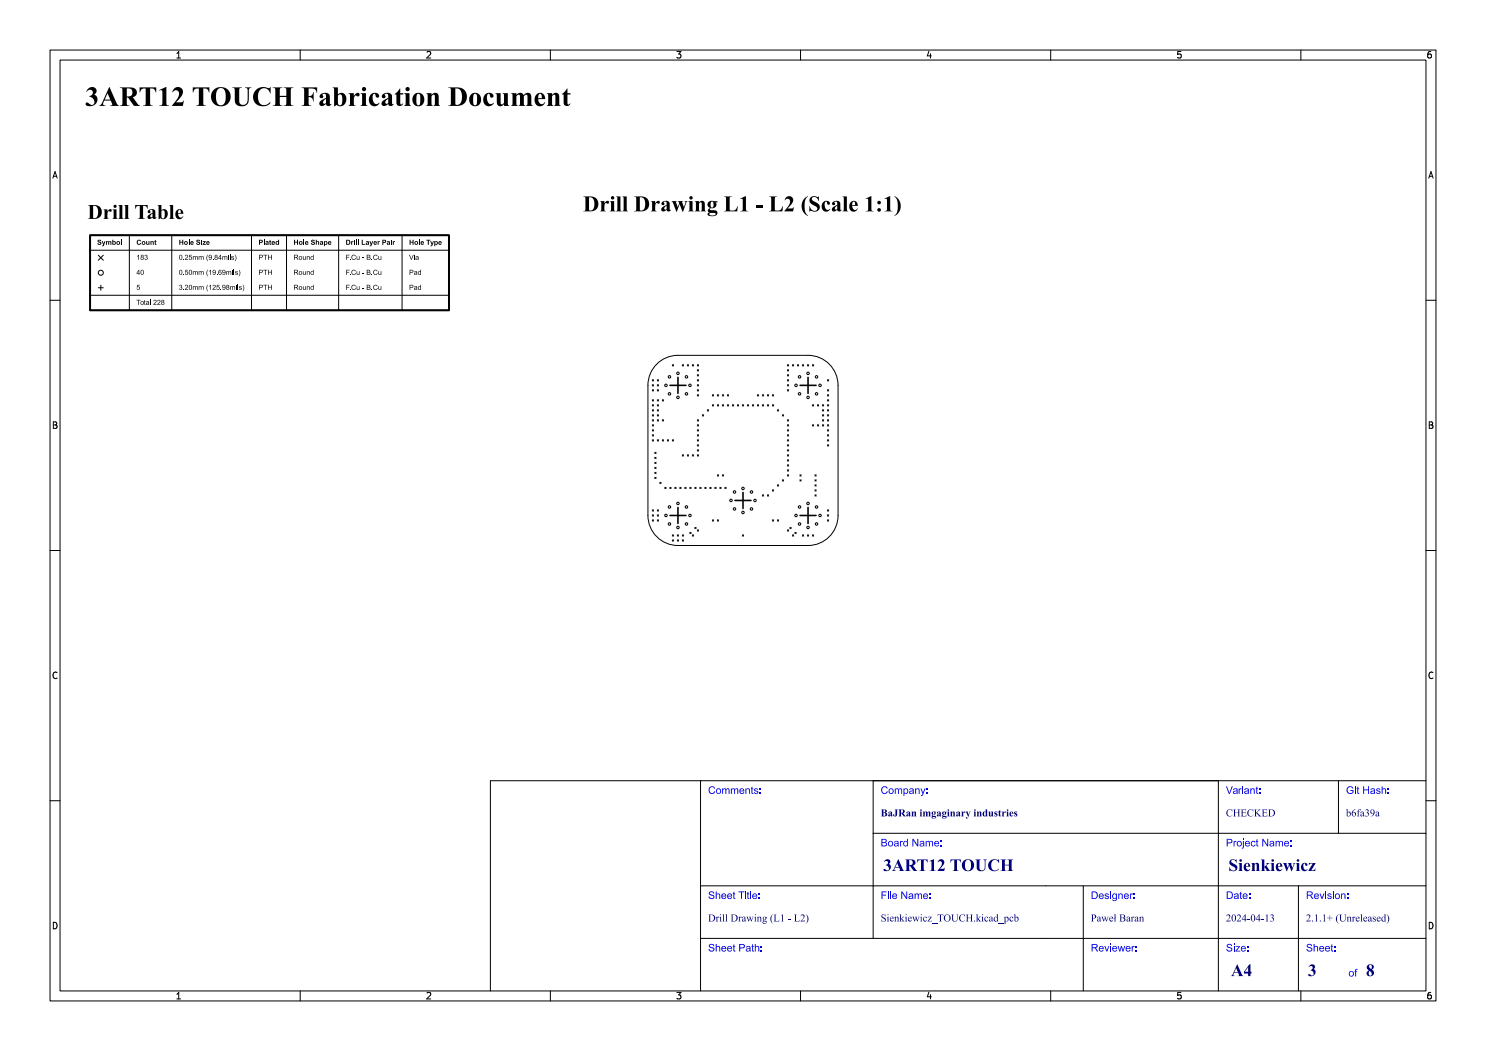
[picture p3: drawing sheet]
<svg xmlns="http://www.w3.org/2000/svg" width="297mm" height="210mm" viewBox="0 0 297 210" stroke-linecap="round" stroke-linejoin="round" font-family="sans-serif">
<defs><g id="words">
<text font-size="5.3" fill="#fff" x="17" y="21.5">3ART12 TOUCH Fabrication Document</text>
<text font-size="4.3" fill="#fff" x="105.6" y="42.5">Drill Drawing L1 - L2 (Scale 1:1)</text>
<g font-size="3.3" fill="#fff">
<text x="176.5" y="174.3">3ART12 TOUCH</text>
<text x="245.5" y="174.3">Sienkiewicz</text>
<text x="246" y="195.3">A4</text>
<text x="261.4" y="195.3">3</text>
<text x="273" y="195.3">8</text>
</g>
<g font-size="2" fill="#fff">
<text x="141.5" y="158.8">Comments:</text>
<text x="176" y="158.8">Company:</text>
<text x="245" y="158.8">Variant:</text>
<text x="269" y="158.8">Git Hash:</text>
<text x="176" y="163.3">BaJRan imgaginary industries</text>
<text x="245" y="163.3">CHECKED</text>
<text x="269" y="163.3">b6fa39a</text>
<text x="176" y="169.3">Board Name:</text>
<text x="245" y="169.3">Project Name:</text>
<text x="141.5" y="179.8">Sheet Title:</text>
<text x="176" y="179.8">File Name:</text>
<text x="218" y="179.8">Designer:</text>
<text x="245" y="179.8">Date:</text>
<text x="261" y="179.8">Revision:</text>
<text x="141.5" y="184.3">Drill Drawing (L1 - L2)</text>
<text x="176" y="184.3">Sienkiewicz_TOUCH.kicad_pcb</text>
<text x="218" y="184.3">Paweł Baran</text>
<text x="245" y="184.3">2024-04-13</text>
<text x="261" y="184.3">2.1.1+ (Unreleased)</text>
<text x="141.5" y="190.3">Sheet Path:</text>
<text x="218" y="190.3">Reviewer:</text>
<text x="245" y="190.3">Size:</text>
<text x="261" y="190.3">Sheet:</text>
<text x="269.5" y="195.3">of</text>
</g>
<g font-size="1.7" fill="#fff">
<text x="35" y="11.6">1</text>
<text x="85" y="11.6">2</text>
<text x="135" y="11.6">3</text>
<text x="185" y="11.6">4</text>
<text x="235" y="11.6">5</text>
<text x="285" y="11.6">6</text>
<text x="10.5" y="35.6">A</text>
<text x="285.5" y="35.6">A</text>
<text x="10.5" y="85.6">B</text>
<text x="285.5" y="85.6">B</text>
<text x="10.5" y="135.6">C</text>
<text x="285.5" y="135.6">C</text>
<text x="10.5" y="185.6">D</text>
<text x="285.5" y="185.6">D</text>
<text x="35" y="199.7">1</text>
<text x="85" y="199.7">2</text>
<text x="135" y="199.7">3</text>
<text x="185" y="199.7">4</text>
<text x="235" y="199.7">5</text>
<text x="285" y="199.7">6</text>
</g>
</g></defs>
<path d="M18 47h71.7v15h-71.7z" fill="none" stroke="#000" stroke-width=".4"/>
<g fill="none" stroke="#000" stroke-width=".2">
<path d="M10 10h277v190h-277zM12 12h273v186h-273zM35.3 11.6h.8M35.3 10.7l.4-.4v1.3M60 10v2M85.3 10.4l.5-.1 .3 .4-.8 .9h.8M110 10v2M135.3 10.3h.8l-.4 .5 .3 .1v.6l-.2 .1-.5-.1M160 10v2M185.7 10.2l-.4 1h.9M186 10.7v.9M210 10v2"/>
<path d="M236 10.3h-.6l-.1 .6 .2-.1 .5 .1 .1 .1-.1 .5-.2 .1-.5-.1M260 10v2M286 10.3l-.4 .1-.2 .2-.1 .7 .3 .3 .4-.1 .1-.5-.1-.1-.4-.1-.3 .2M10.6 35.6l.4-1.3 .4 1.3M10.7 35.2h.6M285.6 35.6l.4-1.3 .4 1.3M285.7 35.2h.6M10 60h2M18 47h71.7M18 59h71.7M18 50h71.7M19.6 57.5h1"/>
<path d="M19.6 51l1 1M20.1 57v1M20.6 51l-1 1M25.9 47v15M34.3 47v15M50.3 47v15M57.3 47v15M67.7 47v15M80.4 47v15M285 60h2M18 62h71.7M130.4 79.9l.2 .2"/>
<path d="M130.4 76.9l.2 .2M130.4 75.9l.2 .2M130.4 77.9l.2 .2M130.6 77.9l-.2 .2M130.6 79.9l-.2 .2M130.6 76.9l-.2 .2M130.6 75.9l-.2 .2M131.3 72.8a6 6 0 0 1 4.2-1.8h26a6 6 0 0 1 6 6v26a6 6 0 0 1-6 6h-26a6 6 0 0 1-6-6v-26a6 6 0 0 1 1.8-4.2zM131.4 76.9l.2 .2M131.4 79.9l.2 .2M131.4 77.9l.2 .2M131.4 75.9l.2 .2"/>
<path d="M131.6 79.9l-.2 .2M131.6 75.9l-.2 .2M131.6 77.9l-.2 .2M131.6 76.9l-.2 .2M132.4 79.9l.2 .2M132.6 79.9l-.2 .2M134.4 72.9l.2 .2M134.6 72.9l-.2 .2M136.4 72.9l.2 .2M136.6 72.9l-.2 .2M137.4 72.9l.2 .2M137.6 72.9l-.2 .2"/>
<path d="M138.4 72.9l.2 .2M138.6 72.9l-.2 .2M139.4 75.9l.2 .2M139.4 72.9l.2 .2M139.4 76.9l.2 .2M139.4 77.9l.2 .2M139.4 78.9l.2 .2M139.4 74.9l.2 .2M139.4 73.9l.2 .2M139.6 78.9l-.2 .2M139.6 77.9l-.2 .2M139.6 76.9l-.2 .2"/>
<path d="M139.6 75.9l-.2 .2M139.6 74.9l-.2 .2M139.6 73.9l-.2 .2M139.6 72.9l-.2 .2M142.4 78.9l.2 .2M142.6 78.9l-.2 .2M143.4 78.9l.2 .2M143.6 78.9l-.2 .2M144.4 78.9l.2 .2M144.6 78.9l-.2 .2M145.4 78.9l.2 .2M145.6 78.9l-.2 .2"/>
<path d="M151.4 78.9l.2 .2M151.6 78.9l-.2 .2M152.4 78.9l.2 .2M152.6 78.9l-.2 .2M153.4 78.9l.2 .2M153.6 78.9l-.2 .2M154.4 78.9l.2 .2M154.6 78.9l-.2 .2M157.4 77.9l.2 .2M157.4 73.9l.2 .2M157.4 76.9l.2 .2M157.4 75.9l.2 .2"/>
<path d="M157.4 74.9l.2 .2M157.4 72.9l.2 .2M157.6 75.9l-.2 .2M157.6 77.9l-.2 .2M157.6 76.9l-.2 .2M157.6 74.9l-.2 .2M157.6 73.9l-.2 .2M157.6 72.9l-.2 .2M158.4 72.9l.2 .2M158.6 72.9l-.2 .2M159.4 72.9l.2 .2M159.6 72.9l-.2 .2"/>
<path d="M160.4 72.9l.2 .2M160.6 72.9l-.2 .2M161.4 72.9l.2 .2M161.6 72.9l-.2 .2M162.4 72.9l.2 .2M162.6 72.9l-.2 .2M165.4 79.9l.2 .2M165.4 78.9l.2 .2M165.4 77.9l.2 .2M165.4 75.9l.2 .2M165.6 79.9l-.2 .2M165.6 78.9l-.2 .2"/>
<path d="M165.6 77.9l-.2 .2M165.6 75.9l-.2 .2M10.7 84.3h.4l.2 .2-.2 .4 .2 .1 .1 .3-.2 .3h-.5zM10.7 84.9h.4M130.4 80.9l.2 .2M130.4 81.9l.2 .2M130.4 85.9l.2 .2M130.4 86.9l.2 .2M130.4 87.9l.2 .2M130.4 82.9l.2 .2M130.4 84.9l.2 .2M130.4 83.9l.2 .2"/>
<path d="M130.6 87.9l-.2 .2M130.6 84.9l-.2 .2M130.6 81.9l-.2 .2M130.6 85.9l-.2 .2M130.6 86.9l-.2 .2M130.6 83.9l-.2 .2M130.6 82.9l-.2 .2M130.6 80.9l-.2 .2M130.9 92.4l.2 .2M130.9 94.4l.2 .2M130.9 95.4l.2 .2M130.9 93.4l.2 .2"/>
<path d="M130.9 91.4l.2 .2M130.9 90.4l.2 .2M131.1 94.4l-.2 .2M131.1 92.4l-.2 .2M131.1 95.4l-.2 .2M131.1 93.4l-.2 .2M131.1 91.4l-.2 .2M131.1 90.4l-.2 .2M131.4 80.9l.2 .2M131.4 82.9l.2 .2M131.4 83.9l.2 .2M131.4 87.9l.2 .2"/>
<path d="M131.4 81.9l.2 .2M131.6 83.9l-.2 .2M131.6 82.9l-.2 .2M131.6 80.9l-.2 .2M131.6 87.9l-.2 .2M131.6 81.9l-.2 .2M131.9 96.4l.2 .2M132.1 96.4l-.2 .2M132.4 83.9l.2 .2M132.4 87.9l.2 .2M132.6 87.9l-.2 .2M132.6 83.9l-.2 .2"/>
<path d="M132.9 97.4l.2 .2M133.1 97.4l-.2 .2M133.4 87.9l.2 .2M133.6 87.9l-.2 .2M133.9 97.4l.2 .2M134.1 97.4l-.2 .2M134.4 87.9l.2 .2M134.6 87.9l-.2 .2M134.9 97.4l.2 .2M135.1 97.4l-.2 .2M135.9 97.4l.2 .2M136.1 97.4l-.2 .2"/>
<path d="M136.4 90.9l.2 .2M136.6 90.9l-.2 .2M136.9 97.4l.2 .2M137.1 97.4l-.2 .2M137.4 90.9l.2 .2M137.6 90.9l-.2 .2M137.9 97.4l.2 .2M138.1 97.4l-.2 .2M138.4 90.9l.2 .2M138.6 90.9l-.2 .2M138.9 97.4l.2 .2M139.1 97.4l-.2 .2"/>
<path d="M139.4 86.9l.2 .2M139.4 87.9l.2 .2M139.4 88.9l.2 .2M139.4 89.9l.2 .2M139.4 90.9l.2 .2M139.4 85.9l.2 .2M139.4 84.9l.2 .2M139.4 83.9l.2 .2M139.6 90.9l-.2 .2M139.6 87.9l-.2 .2M139.6 86.9l-.2 .2M139.6 84.9l-.2 .2"/>
<path d="M139.6 83.9l-.2 .2M139.6 89.9l-.2 .2M139.6 88.9l-.2 .2M139.6 85.9l-.2 .2M139.9 97.4l.2 .2M140.1 97.4l-.2 .2M140.4 82.9l.2 .2M140.6 82.9l-.2 .2M140.9 97.4l.2 .2M141.1 97.4l-.2 .2M141.4 81.9l.2 .2M141.6 81.9l-.2 .2"/>
<path d="M141.9 97.4l.2 .2M142.1 97.4l-.2 .2M142.4 80.9l.2 .2M142.6 80.9l-.2 .2M142.9 97.4l.2 .2M143.1 97.4l-.2 .2M143.4 94.9l.2 .2M143.4 80.9l.2 .2M143.6 80.9l-.2 .2M143.6 94.9l-.2 .2M143.9 97.4l.2 .2M144.1 97.4l-.2 .2"/>
<path d="M144.4 80.9l.2 .2M144.4 94.9l.2 .2M144.6 94.9l-.2 .2M144.6 80.9l-.2 .2M144.9 97.4l.2 .2M145.1 97.4l-.2 .2M145.4 80.9l.2 .2M145.6 80.9l-.2 .2M146.4 80.9l.2 .2M146.6 80.9l-.2 .2M147.4 80.9l.2 .2M147.6 80.9l-.2 .2"/>
<path d="M148.4 80.9l.2 .2M148.6 80.9l-.2 .2M149.4 80.9l.2 .2M149.6 80.9l-.2 .2M150.4 80.9l.2 .2M150.6 80.9l-.2 .2M151.4 80.9l.2 .2M151.6 80.9l-.2 .2M152.4 98.9l.2 .2M152.4 80.9l.2 .2M152.6 98.9l-.2 .2M152.6 80.9l-.2 .2"/>
<path d="M153.4 98.9l.2 .2M153.4 80.9l.2 .2M153.6 98.9l-.2 .2M153.6 80.9l-.2 .2M154.4 80.9l.2 .2M154.4 97.9l.2 .2M154.6 97.9l-.2 .2M154.6 80.9l-.2 .2M155.4 96.9l.2 .2M155.4 81.9l.2 .2M155.6 96.9l-.2 .2M155.6 81.9l-.2 .2"/>
<path d="M156.4 82.9l.2 .2M156.4 95.9l.2 .2M156.6 95.9l-.2 .2M156.6 82.9l-.2 .2M157.4 94.9l.2 .2M157.4 93.9l.2 .2M157.4 92.9l.2 .2M157.4 91.9l.2 .2M157.4 90.9l.2 .2M157.4 89.9l.2 .2M157.4 88.9l.2 .2M157.4 87.9l.2 .2"/>
<path d="M157.4 86.9l.2 .2M157.4 85.9l.2 .2M157.4 84.9l.2 .2M157.4 83.9l.2 .2M157.6 93.9l-.2 .2M157.6 90.9l-.2 .2M157.6 87.9l-.2 .2M157.6 86.9l-.2 .2M157.6 94.9l-.2 .2M157.6 92.9l-.2 .2M157.6 91.9l-.2 .2M157.6 89.9l-.2 .2"/>
<path d="M157.6 88.9l-.2 .2M157.6 85.9l-.2 .2M157.6 84.9l-.2 .2M157.6 83.9l-.2 .2M159.9 95.9l.2 .2M159.9 94.9l.2 .2M160.1 95.9l-.2 .2M160.1 94.9l-.2 .2M162.4 84.9l.2 .2M162.4 80.9l.2 .2M162.6 84.9l-.2 .2M162.6 80.9l-.2 .2"/>
<path d="M162.9 98.9l.2 .2M162.9 97.9l.2 .2M162.9 96.9l.2 .2M162.9 95.9l.2 .2M162.9 94.9l.2 .2M163.1 98.9l-.2 .2M163.1 97.9l-.2 .2M163.1 96.9l-.2 .2M163.1 95.9l-.2 .2M163.1 94.9l-.2 .2M163.4 84.9l.2 .2M163.4 80.9l.2 .2"/>
<path d="M163.6 84.9l-.2 .2M163.6 80.9l-.2 .2M164.4 82.9l.2 .2M164.4 84.9l.2 .2M164.4 83.9l.2 .2M164.4 81.9l.2 .2M164.4 80.9l.2 .2M164.6 83.9l-.2 .2M164.6 80.9l-.2 .2M164.6 84.9l-.2 .2M164.6 82.9l-.2 .2M164.6 81.9l-.2 .2"/>
<path d="M165.4 88.9l.2 .2M165.4 87.9l.2 .2M165.4 86.9l.2 .2M165.4 85.9l.2 .2M165.4 84.9l.2 .2M165.4 83.9l.2 .2M165.4 82.9l.2 .2M165.4 81.9l.2 .2M165.4 80.9l.2 .2M165.6 88.9l-.2 .2M165.6 87.9l-.2 .2M165.6 86.9l-.2 .2"/>
<path d="M165.6 85.9l-.2 .2M165.6 84.9l-.2 .2M165.6 83.9l-.2 .2M165.6 82.9l-.2 .2M165.6 81.9l-.2 .2M165.6 80.9l-.2 .2M285.7 84.3h.4l.2 .2-.2 .4 .2 .1 .1 .3-.2 .3h-.5zM285.7 84.9h.4M10 110h2M130.4 101.9l.2 .2M130.4 103.9l.2 .2M130.4 102.9l.2 .2"/>
<path d="M130.6 102.9l-.2 .2M130.6 103.9l-.2 .2M130.6 101.9l-.2 .2M131.4 101.9l.2 .2M131.4 103.9l.2 .2M131.4 102.9l.2 .2M131.6 103.9l-.2 .2M131.6 102.9l-.2 .2M131.6 101.9l-.2 .2M134.4 106.9l.2 .2M134.4 107.9l.2 .2M134.6 107.9l-.2 .2"/>
<path d="M134.6 106.9l-.2 .2M135.4 107.9l.2 .2M135.4 106.9l.2 .2M135.6 107.9l-.2 .2M135.6 106.9l-.2 .2M136.4 107.9l.2 .2M136.4 106.9l.2 .2M136.6 107.9l-.2 .2M136.6 106.9l-.2 .2M137.9 106.4l.2 .2M138.1 106.4l-.2 .2M138.4 106.9l.2 .2"/>
<path d="M138.6 106.9l-.2 .2M138.9 105.4l.2 .2M139.1 105.4l-.2 .2M139.4 105.9l.2 .2M139.6 105.9l-.2 .2M142.4 103.9l.2 .2M142.6 103.9l-.2 .2M143.4 103.9l.2 .2M143.6 103.9l-.2 .2M148.4 106.9l.2 .2M148.6 106.9l-.2 .2M154.4 103.9l.2 .2"/>
<path d="M154.6 103.9l-.2 .2M155.4 103.9l.2 .2M155.6 103.9l-.2 .2M157.4 105.9l.2 .2M157.6 105.9l-.2 .2M157.9 105.4l.2 .2M158.1 105.4l-.2 .2M158.4 106.9l.2 .2M158.6 106.9l-.2 .2M158.9 106.4l.2 .2M159.1 106.4l-.2 .2M160.4 106.9l.2 .2"/>
<path d="M160.6 106.9l-.2 .2M161.4 106.9l.2 .2M161.6 106.9l-.2 .2M162.4 106.9l.2 .2M162.6 106.9l-.2 .2M165.4 103.9l.2 .2M165.4 102.9l.2 .2M165.4 101.9l.2 .2M165.6 103.9l-.2 .2M165.6 102.9l-.2 .2M165.6 101.9l-.2 .2M285 110h2"/>
<path d="M11.4 134.4a.62 .62 0 0 0-.9 .5 .62 .62 0 0 0 .7 .7l.2-.1M286.4 134.4a.62 .62 0 0 0-.9 .5 .62 .62 0 0 0 .7 .7l.2-.1M10 160h2M285 160h2M10.7 184.3a.66 .66 0 0 1 .7 .6 .66 .66 0 0 1-.7 .7zM35.3 198.7l.4-.4v1.3M35.3 199.6h.8M60 198v2M85.3 198.4l.5-.1 .3 .4-.8 .9h.8M110 198v2M135.3 198.3h.8l-.4 .5 .3 .1v.6l-.2 .1-.5-.1M160 198v2"/>
<path d="M185.7 198.2l-.4 1h.9M186 198.7v.9M210 198v2M236 198.3h-.6l-.1 .6 .2-.1 .5 .1 .1 .1-.1 .5-.2 .1-.5-.1M260 198v2M285.7 184.3a.66 .66 0 0 1 .7 .6 .66 .66 0 0 1-.7 .7zM286 198.3l-.4 .1-.2 .2-.1 .8 .3 .2 .4-.1 .1-.5-.1-.1-.4-.1-.3 .2"/>
<circle cx="20.1" cy="54.5" r=".5"/>
<circle cx="133.1" cy="77" r=".25"/>
<circle cx="133.8" cy="75.3" r=".25"/>
<circle cx="133.8" cy="78.7" r=".25"/>
<circle cx="135.5" cy="79.4" r=".25"/>
<circle cx="135.5" cy="74.6" r=".25"/>
<circle cx="137.2" cy="75.3" r=".25"/>
<circle cx="137.2" cy="78.7" r=".25"/>
<circle cx="137.9" cy="77" r=".25"/>
<circle cx="159.1" cy="77" r=".25"/>
<circle cx="159.8" cy="75.3" r=".25"/>
<circle cx="159.8" cy="78.7" r=".25"/>
<circle cx="161.5" cy="79.4" r=".25"/>
<circle cx="161.5" cy="74.6" r=".25"/>
<circle cx="163.2" cy="75.3" r=".25"/>
<circle cx="163.2" cy="78.7" r=".25"/>
<circle cx="163.9" cy="77" r=".25"/>
<circle cx="146.1" cy="100" r=".25"/>
<circle cx="146.8" cy="98.3" r=".25"/>
<circle cx="148.5" cy="97.6" r=".25"/>
<circle cx="150.2" cy="98.3" r=".25"/>
<circle cx="150.9" cy="100" r=".25"/>
<circle cx="133.1" cy="103" r=".25"/>
<circle cx="133.8" cy="104.7" r=".25"/>
<circle cx="133.8" cy="101.3" r=".25"/>
<circle cx="135.5" cy="100.6" r=".25"/>
<circle cx="135.5" cy="105.4" r=".25"/>
<circle cx="137.2" cy="101.3" r=".25"/>
<circle cx="137.2" cy="104.7" r=".25"/>
<circle cx="137.9" cy="103" r=".25"/>
<circle cx="146.8" cy="101.7" r=".25"/>
<circle cx="148.5" cy="102.4" r=".25"/>
<circle cx="150.2" cy="101.7" r=".25"/>
<circle cx="159.1" cy="103" r=".25"/>
<circle cx="159.8" cy="104.7" r=".25"/>
<circle cx="159.8" cy="101.3" r=".25"/>
<circle cx="161.5" cy="100.6" r=".25"/>
<circle cx="161.5" cy="105.4" r=".25"/>
<circle cx="163.2" cy="104.7" r=".25"/>
<circle cx="163.2" cy="101.3" r=".25"/>
<circle cx="163.9" cy="103" r=".25"/>
</g>
<g fill="#000">
<path d="M17.6 41h1.2a1.4 1.4 0 0 1 1.6 1.4 1.4 1.4 0 0 1-1.6 1.3h-1.2l.3-.1v-.3h.7v.1a.54 .54 0 0 0 .7 .2 .54 .54 0 0 0 .2-.6 1.32 1.32 0 0 0-.7-1.9h-.2v2.2h-.7v-2.1z" fill-rule="evenodd"/>
<path d="M19.6 48l.3-.1 .3 .2v.1h-.2l-.3-.1 .1 .2a.38 .38 0 0 1 .4 .3 .38 .38 0 0 1-.2 .4 .38 .38 0 0 1-.5-.3v-.1h.1a.19 .19 0 0 0 .2 .2 .19 .19 0 0 0 .2-.3l-.5-.2z" fill-rule="evenodd"/>
<path d="M20.3 48.2h.2l.2 .5 .2-.5h.2l-.5 1h-.2v-.1l.2-.2z" fill-rule="evenodd"/>
<path d="M21.2 48.2h1l.1 .7h-.2l-.1-.6-.2 .1v.5h-.2l-.1-.6-.1 .1v.5h-.2z" fill-rule="evenodd"/>
<path d="M20.7 41.8h.8v.5a.46 .46 0 0 1 .3-.5 .46 .46 0 0 1 .5 .2 .33 .33 0 0 1-.2 .3 .33 .33 0 0 1-.4-.1l-.2 .4v.7v.3l.2 .1h-1l.2-.4v-1.2z" fill-rule="evenodd"/>
<path d="M22.4 47.9h.2v.4a.33 .33 0 0 1 .5 0 .33 .33 0 0 1 0 .5 .33 .33 0 0 1-.5 0l-.2 .1v-.4h.2l.1 .2a.18 .18 0 0 0 .3 0 .18 .18 0 0 0-.1-.3 .18 .18 0 0 0-.3 .1h-.2z" fill-rule="evenodd"/>
<path d="M22.5 41.8h.8v1.7l.2 .2h-1l.2-.4v-1.3z" fill-rule="evenodd"/>
<path d="M23.4 48.3a.38 .38 0 0 1 .6 .1 .38 .38 0 0 1-.3 .5 .38 .38 0 0 1-.4-.3h.2a.19 .19 0 0 0 .2 .1 .19 .19 0 0 0 .1-.3 .19 .19 0 0 0-.3 .1l-.2 .1z" fill-rule="evenodd"/>
<path d="M24.2 47.9h.2v1h-.2z" fill-rule="evenodd"/>
<path d="M23.6 41h.9v2.5l.2 .2h-1.1l.3-.4v-2.1z" fill-rule="evenodd"/>
<path d="M24.8 41h.8v2.5l.3 .2h-1.1l.2-.4v-2.1z" fill-rule="evenodd"/>
<path d="M27.4 56.9h.5v.1h-.4v.3a.33 .33 0 0 1 .4 .2 .33 .33 0 0 1-.2 .4 .33 .33 0 0 1-.4-.3h.1a.22 .22 0 0 0 .4 .1 .22 .22 0 0 0 0-.3 .22 .22 0 0 0-.4 .1l-.1-.1z" fill-rule="evenodd"/>
<path d="M27.4 51.2l.4-.3v1h-.1v-.8l-.3 .2z" fill-rule="evenodd"/>
<path d="M27.7 53.9l.1 .7h.2l-.2 .3h-.1v-.2h-.4v-.1h.4v-.5l-.4 .5z" fill-rule="evenodd"/>
<path d="M27.4 48l.6-.1 .2 .3h-.2a.27 .27 0 0 0-.4 0 .27 .27 0 0 0 0 .4 .27 .27 0 0 0 .4 0h.2a.49 .49 0 0 1-.8 .2 .49 .49 0 0 1 0-.8z" fill-rule="evenodd"/>
<path d="M28.2 54l.1-.1a.49 .49 0 0 1 .5 .5 .49 .49 0 0 1-.5 .5l-.2-.3v-.2h.1a.25 .25 0 0 0 0 .4 .25 .25 0 0 0 .4 0 .25 .25 0 0 0 0-.4 .25 .25 0 0 0 0-.3 .25 .25 0 0 0-.4 0 .25 .25 0 0 0 0 .3h-.1z" fill-rule="evenodd"/>
<path d="M28.2 51a.27 .27 0 0 1 .4 0 .27 .27 0 0 1 0 .4 .32 .32 0 0 1 0 .5 .32 .32 0 0 1-.5-.3h.1a.21 .21 0 0 0 .3 .2 .21 .21 0 0 0 .1-.3 .21 .21 0 0 0-.4 .1h-.1l.2-.2-.2-.2h.2a.16 .16 0 0 0 .2 .1 .16 .16 0 0 0 0-.3 .16 .16 0 0 0-.2 .1l-.2 .1z" fill-rule="evenodd"/>
<path d="M28.4 48.3a.38 .38 0 0 1 .6 .1 .38 .38 0 0 1-.2 .5 .38 .38 0 0 1-.5-.3h.2a.19 .19 0 0 0 .3 .1 .19 .19 0 0 0 0-.3 .19 .19 0 0 0-.3 .1l-.2 .1z" fill-rule="evenodd"/>
<path d="M29 51a.27 .27 0 0 1 .4 0 .27 .27 0 0 1-.1 .4 .31 .31 0 0 1 0 .5 .31 .31 0 0 1-.4-.3h.1a.2 .2 0 0 0 .2 .2 .2 .2 0 0 0 .2-.2 .2 .2 0 0 0-.3-.2v-.1a.17 .17 0 0 0 .2-.1 .17 .17 0 0 0-.1-.2 .17 .17 0 0 0-.2 .2h-.1z" fill-rule="evenodd"/>
<path d="M27 41h2.5v.7a.76 .76 0 0 0-.9-.6v2.4l.4 .2h-1.5l.4-.2v-2.4a.75 .75 0 0 0-.9 .6z" fill-rule="evenodd"/>
<path d="M29.2 48.2h.2l.1 .6 .2-.1v-.5h.2v.7l-.6-.1z" fill-rule="evenodd"/>
<path d="M30 59.9h.1v1h-.1z" fill-rule="evenodd"/>
<path d="M29.6 42.1a.79 .79 0 0 1 .9-.3 .79 .79 0 0 1 .6 .7v.9h.1a.39 .39 0 0 1-.3 .4 .39 .39 0 0 1-.4-.3 .51 .51 0 0 1-.6 .3 .51 .51 0 0 1-.4-.5l.5-.1 .2 .2 .3-.1v-.6l-.5 .5h-.5l1-.7v-.4a.25 .25 0 0 0-.4-.2 .25 .25 0 0 0 0 .4 .3 .3 0 0 1-.5 .2 .3 .3 0 0 1 0-.4z" fill-rule="evenodd"/>
<path d="M30.1 48.2l.6 .1v.6h-.2l-.1-.6-.1 .1v.5h-.2z" fill-rule="evenodd"/>
<path d="M30.9 48l.2-.1v.3h.2l-.2 .4 .2 .3-.3-.1z" fill-rule="evenodd"/>
<path d="M31.5 41h.8v1a.78 .78 0 0 1 1-.1 .78 .78 0 0 1 .2 1 .88 .88 0 0 1-.5 .8 .88 .88 0 0 1-.9-.1l-.4 .2v-1.6h.6a1.58 1.58 0 0 0 .1 1.4h.3a1.43 1.43 0 0 0 0-1.6l-.4 .2h-.6v-1z" fill-rule="evenodd"/>
<path d="M32.3 60a.27 .27 0 0 1 .4 0 .27 .27 0 0 1 0 .4 .31 .31 0 0 1 0 .5 .31 .31 0 0 1-.5-.3h.1a.21 .21 0 0 0 .3 .2 .21 .21 0 0 0 .1-.3 .21 .21 0 0 0-.4 .1h-.1l.2-.2-.1-.2h.1a.16 .16 0 0 0 .2 .1 .16 .16 0 0 0 0-.3 .16 .16 0 0 0-.2 .1l-.1 .1z" fill-rule="evenodd"/>
<path d="M33.8 41h.8v2.5l.2 .2h-1l.2-.4v-2.1z" fill-rule="evenodd"/>
<path d="M35.9 57a.27 .27 0 0 1 .4 0 .27 .27 0 0 1 0 .4 .31 .31 0 0 1 0 .5 .31 .31 0 0 1-.5-.3h.1a.2 .2 0 0 0 .2 .2 .2 .2 0 0 0 .2-.2 .2 .2 0 0 0-.3-.2v-.1a.17 .17 0 0 0 .3-.1 .17 .17 0 0 0-.2-.2 .17 .17 0 0 0-.2 .2h-.1z" fill-rule="evenodd"/>
<path d="M35.8 47.9h.2v.4h.4v-.4h.2v1h-.2v-.4h-.4v.4h-.2z" fill-rule="evenodd"/>
<path d="M35.3 42.1a.77 .77 0 0 1 .9-.2 .77 .77 0 0 1 .4 .8h-1a.54 .54 0 0 0 .3 .7 .54 .54 0 0 0 .7-.2 .82 .82 0 0 1-1.1 .5 .82 .82 0 0 1-.4-1.1h1l-.1-.6a.37 .37 0 0 0-.4 .1 .37 .37 0 0 0 0 .4h-.5z" fill-rule="evenodd"/>
<path d="M35.9 54l.1-.1a.49 .49 0 0 1 .5 .5 .49 .49 0 0 1-.5 .5l-.2-.3v-.2h.1a.25 .25 0 0 0 0 .4 .25 .25 0 0 0 .4 0 .25 .25 0 0 0 0-.4 .25 .25 0 0 0 0-.3 .25 .25 0 0 0-.4 0 .25 .25 0 0 0 0 .3h-.1z" fill-rule="evenodd"/>
<path d="M35.9 51l.1-.1a.49 .49 0 0 1 .5 .5 .49 .49 0 0 1-.5 .5l-.2-.3v-.2h.1a.25 .25 0 0 0 0 .4 .25 .25 0 0 0 .4 0 .25 .25 0 0 0 0-.4 .25 .25 0 0 0 0-.3 .25 .25 0 0 0-.4 0 .25 .25 0 0 0 0 .3h-.1z" fill-rule="evenodd"/>
<path d="M36.6 57.8l.2 .1z" fill-rule="evenodd"/>
<path d="M36.6 54.8l.2 .1z" fill-rule="evenodd"/>
<path d="M36.6 51.8l.2 .1z" fill-rule="evenodd"/>
<path d="M37.1 53.9h.5v.1h-.4l-.1 .3a.33 .33 0 0 1 .5 .2 .33 .33 0 0 1-.2 .4 .33 .33 0 0 1-.4-.3h.1a.22 .22 0 0 0 .3 .1 .22 .22 0 0 0 0-.3 .22 .22 0 0 0-.3 .1l-.1-.1z" fill-rule="evenodd"/>
<path d="M36.9 48.3a.38 .38 0 0 1 .6 .1 .38 .38 0 0 1-.2 .5 .38 .38 0 0 1-.5-.3h.2a.19 .19 0 0 0 .3 .1 .19 .19 0 0 0 0-.3 .19 .19 0 0 0-.3 .1l-.2 .1z" fill-rule="evenodd"/>
<path d="M37.1 57a.35 .35 0 0 1 .5 .1 .35 .35 0 0 1-.3 .5l-.2 .2h.5v.1h-.7l.4-.4a.21 .21 0 0 0 .2-.3 .21 .21 0 0 0-.2-.2 .21 .21 0 0 0-.2 .2h-.1z" fill-rule="evenodd"/>
<path d="M37.1 51a.35 .35 0 0 1 .5 .1 .35 .35 0 0 1-.3 .5l-.2 .2h.5v.1h-.7l.4-.4a.21 .21 0 0 0 .2-.3 .21 .21 0 0 0-.2-.2 .21 .21 0 0 0-.2 .2h-.1z" fill-rule="evenodd"/>
<path d="M37.7 47.9h.2v1h-.2z" fill-rule="evenodd"/>
<path d="M37.9 50.9h.4v.1h-.4v.3a.33 .33 0 0 1 .5 .2 .33 .33 0 0 1-.3 .4 .33 .33 0 0 1-.4-.3h.2a.22 .22 0 0 0 .3 .1 .22 .22 0 0 0 0-.3 .22 .22 0 0 0-.3 .1l-.1-.1z" fill-rule="evenodd"/>
<path d="M37.9 57v-.1a.49 .49 0 0 1 .5 .5 .49 .49 0 0 1-.5 .5l-.1-.3-.1-.2h.2a.25 .25 0 0 0 0 .4 .25 .25 0 0 0 .3 0 .25 .25 0 0 0 .1-.4 .25 .25 0 0 0-.1-.3 .25 .25 0 0 0-.3 0 .25 .25 0 0 0 0 .3h-.2z" fill-rule="evenodd"/>
<path d="M37.8 54l.1-.1a.49 .49 0 0 1 .5 .5 .49 .49 0 0 1-.5 .5l-.1-.3-.1-.2h.2a.25 .25 0 0 0 0 .4 .25 .25 0 0 0 .3 0 .25 .25 0 0 0 .1-.4 .25 .25 0 0 0-.1-.3 .25 .25 0 0 0-.3 0 .25 .25 0 0 0 0 .3h-.2z" fill-rule="evenodd"/>
<path d="M38.1 48.3l.5-.1 .1 .4-.5 .1 .2 .1 .3-.1a.35 .35 0 0 1-.4 .2 .35 .35 0 0 1-.3-.4h.5l-.1-.2-.4 .2z" fill-rule="evenodd"/>
<path d="M38.5 57.2h.9l.1 .7h-.1v-.5l-.1-.1-.2 .1v.5h-.1v-.5l-.2-.1-.1 .1v.5h-.2z" fill-rule="evenodd"/>
<path d="M38.5 54.2h.9l.1 .7h-.1v-.5l-.1-.1-.2 .1v.5h-.1v-.5l-.2-.1-.1 .1v.5h-.2z" fill-rule="evenodd"/>
<path d="M38.5 51.2h.9l.1 .7h-.1v-.5l-.1-.1-.2 .1v.5h-.1v-.5l-.2-.1-.1 .1v.5h-.2z" fill-rule="evenodd"/>
<path d="M39.3 48l.4-.1 .3 .2v.1h-.2l-.3-.1v.2a.38 .38 0 0 1 .5 .3 .38 .38 0 0 1-.3 .4 .38 .38 0 0 1-.5-.3v-.1h.2a.19 .19 0 0 0 .2 .2 .19 .19 0 0 0 .1-.3l-.4-.2z" fill-rule="evenodd"/>
<path d="M39.7 57.2h.9l.1 .7h-.1v-.5l-.2-.1-.1 .1v.5h-.2l-.1-.6-.1 .1-.1 .5h-.1z" fill-rule="evenodd"/>
<path d="M39.7 54.2h.9l.1 .7h-.1v-.5l-.2-.1-.1 .1v.5h-.2l-.1-.6-.1 .1-.1 .5h-.1z" fill-rule="evenodd"/>
<path d="M39.7 51.2h.9l.1 .7h-.1v-.5l-.2-.1-.1 .1v.5h-.2l-.1-.6-.1 .1-.1 .5h-.1z" fill-rule="evenodd"/>
<path d="M40.2 47.9h.2v.2h-.2z" fill-rule="evenodd"/>
<path d="M40.2 48.2h.2v.7h-.2z" fill-rule="evenodd"/>
<path d="M40.5 48.2h.6l-.4 .6 .4-.1v.2h-.6l.4-.6h-.4z" fill-rule="evenodd"/>
<path d="M41.5 56.9l-.1 .8 .2 .5-.3-.6z" fill-rule="evenodd"/>
<path d="M41.5 53.9l-.1 .8 .2 .5-.3-.6z" fill-rule="evenodd"/>
<path d="M41.5 50.9l-.1 .8 .2 .5-.3-.6z" fill-rule="evenodd"/>
<path d="M41.3 48.3l.5-.1 .1 .4-.5 .1 .2 .1 .3-.1a.35 .35 0 0 1-.5 .2 .35 .35 0 0 1-.2-.4h.5l-.1-.2-.4 .2z" fill-rule="evenodd"/>
<path d="M41.8 51a.46 .46 0 0 1 .6 .4 .46 .46 0 0 1-.6 .5l-.1-.2 .4 .1 .1-.3-.3 .1-.2-.3 .1-.1a.2 .2 0 0 0 .3 .2 .2 .2 0 0 0 0-.3 .2 .2 0 0 0-.3 .1h-.1z" fill-rule="evenodd"/>
<path d="M41.8 57.2l.4-.3v1h-.2v-.8l-.2 .2z" fill-rule="evenodd"/>
<path d="M41.8 54.2l.4-.3v1h-.2v-.8l-.2 .2z" fill-rule="evenodd"/>
<path d="M42.5 51.8l.2 .1z" fill-rule="evenodd"/>
<path d="M42.6 54a.46 .46 0 0 1 .6 .4 .46 .46 0 0 1-.6 .5l-.1-.2 .3 .1 .2-.3-.3 .1-.2-.3 .1-.1a.2 .2 0 0 0 .3 .2 .2 .2 0 0 0 0-.3 .2 .2 0 0 0-.3 .1h-.1z" fill-rule="evenodd"/>
<path d="M42.6 57a.35 .35 0 0 1 .5 .1 .35 .35 0 0 1-.3 .5l-.2 .2h.5v.1h-.6l.3-.4a.21 .21 0 0 0 .2-.3 .21 .21 0 0 0-.2-.2 .21 .21 0 0 0-.2 .2h-.1z" fill-rule="evenodd"/>
<path d="M43.4 56.9h.5v.1h-.4l-.1 .3a.33 .33 0 0 1 .5 .2 .33 .33 0 0 1-.2 .4 .33 .33 0 0 1-.4-.3h.1a.22 .22 0 0 0 .3 .1 .22 .22 0 0 0 0-.3 .22 .22 0 0 0-.3 .1l-.1-.1z" fill-rule="evenodd"/>
<path d="M43 51a.27 .27 0 0 1 .4 0 .27 .27 0 0 1-.1 .4 .32 .32 0 0 1 0 .5 .32 .32 0 0 1-.4-.3h.1a.21 .21 0 0 0 .3 .2 .21 .21 0 0 0 0-.3 .21 .21 0 0 0-.3 .1h-.1l.2-.2-.2-.2h.1a.16 .16 0 0 0 .3 .1 .16 .16 0 0 0 0-.3 .16 .16 0 0 0-.3 .1l-.1 .1z" fill-rule="evenodd"/>
<path d="M43.3 54.8l.2 .1z" fill-rule="evenodd"/>
<path d="M43.8 54l.3-.1 .2 .3-.3-.2a.19 .19 0 0 0-.3 .1 .19 .19 0 0 0 .1 .2 .19 .19 0 0 0 .3 0 .33 .33 0 0 1 .2 .3 .33 .33 0 0 1-.4 .3 .33 .33 0 0 1-.3-.3h.2a.2 .2 0 0 0 .3 .2 .2 .2 0 0 0 0-.4 .2 .2 0 0 0-.3 .1l-.2 .1z" fill-rule="evenodd"/>
<path d="M44.1 57.8l.1 .1z" fill-rule="evenodd"/>
<path d="M44.1 50.9l.1 .7h.1l-.1 .3h-.2v-.2h-.4v-.1h.4v-.5l-.4 .5z" fill-rule="evenodd"/>
<path d="M44.5 51.2h.8l.1 .7h-.1v-.5l-.1-.1-.2 .1v.5h-.1l-.1-.6-.2 .1v.5h-.1z" fill-rule="evenodd"/>
<path d="M44.5 57a.46 .46 0 0 1 .6 .4 .46 .46 0 0 1-.5 .5l-.2-.2 .4 .1 .2-.3-.4 .1-.2-.3 .1-.1a.2 .2 0 0 0 .3 .2 .2 .2 0 0 0 .1-.3 .2 .2 0 0 0-.3 .1h-.2z" fill-rule="evenodd"/>
<path d="M44.5 54a.46 .46 0 0 1 .6 .4 .46 .46 0 0 1-.5 .5l-.2-.2 .4 .1 .2-.3-.4 .1-.2-.3 .1-.1a.2 .2 0 0 0 .3 .2 .2 .2 0 0 0 .1-.3 .2 .2 0 0 0-.3 .1h-.2z" fill-rule="evenodd"/>
<path d="M45.2 54.2h.9l.1 .7h-.1v-.5l-.1-.1-.2 .1v.5h-.1v-.5l-.2-.1-.1 .1v.5h-.2z" fill-rule="evenodd"/>
<path d="M45.3 57a.27 .27 0 0 1 .4 0 .27 .27 0 0 1 0 .4 .32 .32 0 0 1 0 .5 .32 .32 0 0 1-.5-.3h.1a.21 .21 0 0 0 .3 .2 .21 .21 0 0 0 .1-.3 .21 .21 0 0 0-.4 .1h-.1l.2-.2-.2-.2h.2a.16 .16 0 0 0 .2 .1 .16 .16 0 0 0 0-.3 .16 .16 0 0 0-.2 .1l-.2 .1z" fill-rule="evenodd"/>
<path d="M45.6 50.9l.1 .1z" fill-rule="evenodd"/>
<path d="M45.6 51.2h.1v.7h-.1z" fill-rule="evenodd"/>
<path d="M45.9 50.9h.1v1h-.1z" fill-rule="evenodd"/>
<path d="M46 57.2h.9l.1 .7h-.1v-.5l-.2-.1-.1 .1v.5h-.2l-.1-.6-.1 .1-.1 .5h-.1z" fill-rule="evenodd"/>
<path d="M46.3 51.3l.4-.1 .1 .2-.5-.1 .2 .2a.27 .27 0 0 1 .2 .3 .27 .27 0 0 1-.3 .2 .27 .27 0 0 1-.2-.3h.1a.16 .16 0 0 0 .2 .2 .16 .16 0 0 0 .1-.3l-.3-.1z" fill-rule="evenodd"/>
<path d="M46.4 53.9l.1 .1z" fill-rule="evenodd"/>
<path d="M46.4 54.2h.1v.7h-.1z" fill-rule="evenodd"/>
<path d="M46.7 53.9h.1v1h-.1z" fill-rule="evenodd"/>
<path d="M47 54.3l.5-.1v.2l-.4-.1 .2 .2a.27 .27 0 0 1 .2 .3 .27 .27 0 0 1-.3 .2 .27 .27 0 0 1-.2-.3h.1a.16 .16 0 0 0 .2 .2 .16 .16 0 0 0 .1-.3l-.4-.1z" fill-rule="evenodd"/>
<path d="M46.9 50.9l.4 .5-.3 .8 .1-.8z" fill-rule="evenodd"/>
<path d="M47.2 56.9l.1 .1z" fill-rule="evenodd"/>
<path d="M47.2 57.2h.1v.7h-.1z" fill-rule="evenodd"/>
<path d="M47.5 56.9h.1v1h-.1z" fill-rule="evenodd"/>
<path d="M47.8 57.3l.5-.1v.2l-.4-.1 .2 .2a.27 .27 0 0 1 .2 .3 .27 .27 0 0 1-.3 .2 .27 .27 0 0 1-.3-.3h.2a.16 .16 0 0 0 .1 .2 .16 .16 0 0 0 .1-.3l-.3-.1z" fill-rule="evenodd"/>
<path d="M47.7 53.9l.3 .5-.2 .8 .1-.8z" fill-rule="evenodd"/>
<path d="M48.5 56.9l.3 .5-.2 .8 .1-.8z" fill-rule="evenodd"/>
<path d="M51.8 56.9h.4a.31 .31 0 0 1 .3 .3 .31 .31 0 0 1-.3 .3h-.3v.4h-.1v-.5h.5l.1-.2-.1-.2h-.4v.4h-.1z" fill-rule="evenodd"/>
<path d="M51.8 53.9h.4a.31 .31 0 0 1 .3 .3 .31 .31 0 0 1-.3 .3h-.3v.4h-.1v-.5h.5l.1-.2-.1-.2h-.4v.4h-.1z" fill-rule="evenodd"/>
<path d="M51.8 50.9h.4a.31 .31 0 0 1 .3 .3 .31 .31 0 0 1-.3 .3h-.3v.4h-.1v-.5h.5l.1-.2-.1-.2h-.4v.4h-.1z" fill-rule="evenodd"/>
<path d="M51.8 47.9h.5a.35 .35 0 0 1 .2 .5 .35 .35 0 0 1-.5 .1v.4h-.2v-.5h.4l.1-.2-.3-.1v.3h-.2z" fill-rule="evenodd"/>
<path d="M52.7 47.9h.2v1h-.2z" fill-rule="evenodd"/>
<path d="M52.6 56.9h.8v.1h-.3v.9h-.1v-.9h-.4z" fill-rule="evenodd"/>
<path d="M52.6 53.9h.8v.1h-.3v.9h-.1v-.9h-.4z" fill-rule="evenodd"/>
<path d="M52.6 50.9h.8v.1h-.3v.9h-.1v-.9h-.4z" fill-rule="evenodd"/>
<path d="M53.1 48.3l.5-.1 .1 .7h-.6l-.1-.2 .4 .1 .1-.2-.5 .1 .5-.3-.1-.1-.3 .1z" fill-rule="evenodd"/>
<path d="M53.6 56.9h.1v.4h.5v-.4h.2v1h-.2v-.5h-.5v.5h-.1z" fill-rule="evenodd"/>
<path d="M53.6 53.9h.1v.4h.5v-.4h.2v1h-.2v-.5h-.5v.5h-.1z" fill-rule="evenodd"/>
<path d="M53.6 50.9h.1v.4h.5v-.4h.2v1h-.2v-.5h-.5v.5h-.1z" fill-rule="evenodd"/>
<path d="M53.9 48l.2-.1v.3h.1l-.1 .4 .1 .3-.3-.1z" fill-rule="evenodd"/>
<path d="M54.4 48.3l.4-.1 .2 .4-.5 .1 .1 .1 .3-.1a.35 .35 0 0 1-.4 .2 .35 .35 0 0 1-.2-.4h.5l-.2-.2-.3 .2z" fill-rule="evenodd"/>
<path d="M55.2 48.3h.4v-.4h.2v1l-.2-.1-.3 .1-.2-.4h.2v.2a.17 .17 0 0 0 .2 0 .17 .17 0 0 0 0-.3 .17 .17 0 0 0-.2 .1h-.2z" fill-rule="evenodd"/>
<path d="M58.8 47.9h.2v.4h.4v-.4h.2v1h-.2v-.4h-.4v.4h-.2z" fill-rule="evenodd"/>
<path d="M58.8 56.9h.4a.28 .28 0 0 1 .4 .2 .28 .28 0 0 1-.3 .4l.4 .4-.6-.4h-.2v.4h-.1v-.5l.5-.1 .1-.1-.1-.2h-.4v.4h-.1z" fill-rule="evenodd"/>
<path d="M58.8 53.9h.4a.28 .28 0 0 1 .4 .2 .28 .28 0 0 1-.3 .4l.4 .4-.6-.4h-.2v.4h-.1v-.5l.5-.1 .1-.1-.1-.2h-.4v.4h-.1z" fill-rule="evenodd"/>
<path d="M58.8 50.9h.4a.28 .28 0 0 1 .4 .2 .28 .28 0 0 1-.3 .4l.4 .4-.6-.4h-.2v.4h-.1v-.5l.5-.1 .1-.1-.1-.2h-.4v.4h-.1z" fill-rule="evenodd"/>
<path d="M59.8 57.3a.36 .36 0 0 1 .6 0 .36 .36 0 0 1-.2 .6 .36 .36 0 0 1-.5-.3h.1a.22 .22 0 0 0 .4 .1 .22 .22 0 0 0 0-.3 .22 .22 0 0 0-.3 .1l-.2 .1z" fill-rule="evenodd"/>
<path d="M59.8 54.3a.36 .36 0 0 1 .6 0 .36 .36 0 0 1-.2 .6 .36 .36 0 0 1-.5-.3h.1a.22 .22 0 0 0 .4 .1 .22 .22 0 0 0 0-.3 .22 .22 0 0 0-.3 .1l-.2 .1z" fill-rule="evenodd"/>
<path d="M59.8 51.3a.36 .36 0 0 1 .6 0 .36 .36 0 0 1-.2 .6 .36 .36 0 0 1-.5-.3h.1a.22 .22 0 0 0 .4 .1 .22 .22 0 0 0 0-.3 .22 .22 0 0 0-.3 .1l-.2 .1z" fill-rule="evenodd"/>
<path d="M59.9 48.3a.38 .38 0 0 1 .5 .1 .38 .38 0 0 1-.2 .5 .38 .38 0 0 1-.5-.3h.2a.19 .19 0 0 0 .3 .1 .19 .19 0 0 0 0-.3 .19 .19 0 0 0-.3 .1l-.2 .1z" fill-rule="evenodd"/>
<path d="M60.6 47.9h.2v1h-.2z" fill-rule="evenodd"/>
<path d="M60.5 57.2h.2v.5l.1 .1 .2-.1v-.5h.1v.7l-.5-.1z" fill-rule="evenodd"/>
<path d="M60.5 54.2h.2v.5l.1 .1 .2-.1v-.5h.1v.7l-.5-.1z" fill-rule="evenodd"/>
<path d="M60.5 51.2h.2v.5l.1 .1 .2-.1v-.5h.1v.7l-.5-.1z" fill-rule="evenodd"/>
<path d="M61.3 57.2l.6 .1v.6h-.1v-.5l-.2-.1-.1 .1-.1 .5h-.1z" fill-rule="evenodd"/>
<path d="M61.3 54.2l.6 .1v.6h-.1v-.5l-.2-.1-.1 .1-.1 .5h-.1z" fill-rule="evenodd"/>
<path d="M61.3 51.2l.6 .1v.6h-.1v-.5l-.2-.1-.1 .1-.1 .5h-.1z" fill-rule="evenodd"/>
<path d="M61.1 48.3l.4-.1 .1 .4-.4 .1 .1 .1 .3-.1a.35 .35 0 0 1-.4 .2 .35 .35 0 0 1-.2-.4h.5l-.2-.2-.3 .2z" fill-rule="evenodd"/>
<path d="M62.2 48l.4-.1 .3 .2v.1h-.2l-.3-.1 .1 .2a.38 .38 0 0 1 .4 .3 .38 .38 0 0 1-.3 .4 .38 .38 0 0 1-.4-.3l-.1-.1h.2a.19 .19 0 0 0 .2 .2 .19 .19 0 0 0 .2-.3l-.5-.2z" fill-rule="evenodd"/>
<path d="M62.2 57.3h.4v-.4h.1v1h-.5l-.1-.3h.1a.24 .24 0 0 0 .3 .1 .24 .24 0 0 0 .1-.3 .24 .24 0 0 0-.3-.1l-.2 .3z" fill-rule="evenodd"/>
<path d="M62.2 54.3h.4v-.4h.1v1h-.5l-.1-.3h.1a.24 .24 0 0 0 .3 .1 .24 .24 0 0 0 .1-.3 .24 .24 0 0 0-.3-.1l-.2 .3z" fill-rule="evenodd"/>
<path d="M62.2 51.3h.4v-.4h.1v1h-.5l-.1-.3h.1a.24 .24 0 0 0 .3 .1 .24 .24 0 0 0 .1-.3 .24 .24 0 0 0-.3-.1l-.2 .3z" fill-rule="evenodd"/>
<path d="M63.1 47.9h.2v.4h.4l.1 .6h-.2l-.1-.6-.2 .1v.5h-.2z" fill-rule="evenodd"/>
<path d="M64 48.3l.5-.1 .1 .7h-.6l-.1-.2 .3 .1 .2-.1v-.1l-.5 .1 .5-.3-.1-.1-.4 .1z" fill-rule="evenodd"/>
<path d="M64.7 48.2l.2 .1a.33 .33 0 0 1 .5 0 .33 .33 0 0 1 0 .5 .33 .33 0 0 1-.5 0v.4h-.2v-.7l.2 .1a.16 .16 0 0 0 .3 .1 .16 .16 0 0 0 0-.3 .16 .16 0 0 0-.3 .1h-.2z" fill-rule="evenodd"/>
<path d="M65.6 48.3l.5-.1 .1 .4-.4 .1 .1 .1 .3-.1a.35 .35 0 0 1-.4 .2 .35 .35 0 0 1-.2-.4h.4l-.1-.2-.3 .2z" fill-rule="evenodd"/>
<path d="M69.2 56.9h.7v.1h-.6v.3h.5v.2h-.5v.4h-.1z" fill-rule="evenodd"/>
<path d="M69.2 53.9h.7v.1h-.6v.3h.5v.2h-.5v.4h-.1z" fill-rule="evenodd"/>
<path d="M69.2 50.9h.7v.1h-.6v.3h.5v.2h-.5v.4h-.1z" fill-rule="evenodd"/>
<path d="M69.2 47.9h.4a.5 .5 0 0 1 .4 .5 .5 .5 0 0 1-.4 .5h-.4v-.2h.3a.34 .34 0 0 0 .3-.4 .34 .34 0 0 0-.4-.2v.6h-.2z" fill-rule="evenodd"/>
<path d="M70 57.8l.1 .1z" fill-rule="evenodd"/>
<path d="M70 54.8l.1 .1z" fill-rule="evenodd"/>
<path d="M70 51.8l.1 .1z" fill-rule="evenodd"/>
<path d="M70.2 48.2h.5l-.3 .2v.5h-.2z" fill-rule="evenodd"/>
<path d="M70.7 47.9h.2v.2h-.2z" fill-rule="evenodd"/>
<path d="M70.7 48.2h.2v.7h-.2z" fill-rule="evenodd"/>
<path d="M70.4 57l.5-.1 .2 .2-.1 .1a.33 .33 0 0 0-.5 0 .33 .33 0 0 0 0 .5 .33 .33 0 0 0 .5-.1h.1a.49 .49 0 0 1-.7 .2 .49 .49 0 0 1 0-.8z" fill-rule="evenodd"/>
<path d="M70.4 54l.5-.1 .2 .2-.1 .1a.33 .33 0 0 0-.5 0 .33 .33 0 0 0 0 .5 .33 .33 0 0 0 .5-.1h.1a.49 .49 0 0 1-.7 .2 .49 .49 0 0 1 0-.8z" fill-rule="evenodd"/>
<path d="M70.4 51l.5-.1 .2 .2-.1 .1a.33 .33 0 0 0-.5 0 .33 .33 0 0 0 0 .5 .33 .33 0 0 0 .5-.1h.1a.49 .49 0 0 1-.7 .2 .49 .49 0 0 1 0-.8z" fill-rule="evenodd"/>
<path d="M71.1 47.9h.2v1h-.2z" fill-rule="evenodd"/>
<path d="M71.5 47.9h.2v1h-.2z" fill-rule="evenodd"/>
<path d="M71.3 57.2h.1v.5l.1 .1 .2-.1v-.5h.2v.7l-.6-.1z" fill-rule="evenodd"/>
<path d="M71.3 54.2h.1v.5l.1 .1 .2-.1v-.5h.2v.7l-.6-.1z" fill-rule="evenodd"/>
<path d="M71.3 51.2h.1v.5l.1 .1 .2-.1v-.5h.2v.7l-.6-.1z" fill-rule="evenodd"/>
<path d="M72.3 47.9h.2v.8h.5v.2h-.7z" fill-rule="evenodd"/>
<path d="M72.4 57.5h.4v.1h-.4z" fill-rule="evenodd"/>
<path d="M72.4 54.5h.4v.1h-.4z" fill-rule="evenodd"/>
<path d="M72.4 51.5h.4v.1h-.4z" fill-rule="evenodd"/>
<path d="M73.2 48.3l.5-.1 .1 .7h-.6l-.1-.2 .3 .1 .1-.1v-.1l-.4 .1 .4-.3v-.1l-.4 .1z" fill-rule="evenodd"/>
<path d="M73.3 56.9l.7 .1v.8l-.7 .1v-.1h.5l.1-.2-.1-.1h-.4v.3h-.1v-.5h.5l.1-.1-.1-.2h-.4v.3h-.1z" fill-rule="evenodd"/>
<path d="M73.3 53.9l.7 .1v.8l-.7 .1v-.1h.5l.1-.2-.1-.1h-.4v.3h-.1v-.5h.5l.1-.1-.1-.2h-.4v.3h-.1z" fill-rule="evenodd"/>
<path d="M73.3 50.9l.7 .1v.8l-.7 .1v-.1h.5l.1-.2-.1-.1h-.4v.3h-.1v-.5h.5l.1-.1-.1-.2h-.4v.3h-.1z" fill-rule="evenodd"/>
<path d="M73.8 48.2h.2l.2 .5 .2-.5h.2l-.5 1h-.2v-.1l.2-.2z" fill-rule="evenodd"/>
<path d="M74.3 57.8l.1 .1z" fill-rule="evenodd"/>
<path d="M74.3 54.8l.1 .1z" fill-rule="evenodd"/>
<path d="M74.3 51.8l.1 .1z" fill-rule="evenodd"/>
<path d="M74.7 48.3l.5-.1 .1 .4-.4 .1 .1 .1 .3-.1a.35 .35 0 0 1-.4 .2 .35 .35 0 0 1-.2-.4h.4l-.1-.2-.3 .2z" fill-rule="evenodd"/>
<path d="M74.7 57l.5-.1 .2 .2-.1 .1a.33 .33 0 0 0-.5 0 .33 .33 0 0 0 .1 .5 .33 .33 0 0 0 .4-.1h.2a.49 .49 0 0 1-.8 .2 .49 .49 0 0 1 0-.8z" fill-rule="evenodd"/>
<path d="M74.7 54l.5-.1 .2 .2-.1 .1a.33 .33 0 0 0-.5 0 .33 .33 0 0 0 .1 .5 .33 .33 0 0 0 .4-.1h.2a.49 .49 0 0 1-.8 .2 .49 .49 0 0 1 0-.8z" fill-rule="evenodd"/>
<path d="M74.7 51l.5-.1 .2 .2-.1 .1a.33 .33 0 0 0-.5 0 .33 .33 0 0 0 .1 .5 .33 .33 0 0 0 .4-.1h.2a.49 .49 0 0 1-.8 .2 .49 .49 0 0 1 0-.8z" fill-rule="evenodd"/>
<path d="M75.5 48.2h.4l-.2 .2v.5h-.2z" fill-rule="evenodd"/>
<path d="M75.6 57.2h.1l.1 .5 .1 .1 .2-.1v-.5h.1v.7l-.5-.1z" fill-rule="evenodd"/>
<path d="M75.6 54.2h.1l.1 .5 .1 .1 .2-.1v-.5h.1v.7l-.5-.1z" fill-rule="evenodd"/>
<path d="M75.6 51.2h.1l.1 .5 .1 .1 .2-.1v-.5h.1v.7l-.5-.1z" fill-rule="evenodd"/>
<path d="M76.4 47.9h.5a.35 .35 0 0 1 .2 .5 .35 .35 0 0 1-.5 .1v.4h-.2v-.5h.5l.1-.2-.4-.1v.3h-.2z" fill-rule="evenodd"/>
<path d="M77.4 48.3l.5-.1 .1 .7h-.6l-.1-.2 .3 .1 .1-.1v-.1l-.4 .1 .4-.3v-.1l-.4 .1z" fill-rule="evenodd"/>
<path d="M78.1 47.9h.2v.2h-.2z" fill-rule="evenodd"/>
<path d="M78.1 48.2h.2v.7h-.2z" fill-rule="evenodd"/>
<path d="M78.5 48.2h.5l-.3 .2v.5h-.2z" fill-rule="evenodd"/>
<path d="M81.9 47.9h.2v.4h.4v-.4h.2v1h-.2v-.4h-.4v.4h-.2z" fill-rule="evenodd"/>
<path d="M81.8 50.9h.1l.3 .9 .3-.9h.2l-.4 1h-.1z" fill-rule="evenodd"/>
<path d="M81.9 56.9h.3a.31 .31 0 0 1 .4 .3 .31 .31 0 0 1-.3 .3h-.3v.4h-.1v-.5h.5l.1-.2-.1-.2h-.4v.4h-.1z" fill-rule="evenodd"/>
<path d="M81.9 53.9h.3a.31 .31 0 0 1 .4 .3 .31 .31 0 0 1-.3 .3h-.3v.4h-.1v-.5h.5l.1-.2-.1-.2h-.4v.4h-.1z" fill-rule="evenodd"/>
<path d="M82.8 50.9l.1 .1z" fill-rule="evenodd"/>
<path d="M82.8 51.2h.1v.7h-.1z" fill-rule="evenodd"/>
<path d="M82.8 57.2h.5l.1 .7h-.5l-.2-.2a.27 .27 0 0 0 .4 .1 .27 .27 0 0 0 .1-.2l-.5 .1 .2-.2h.3l-.1-.2-.3 .1z" fill-rule="evenodd"/>
<path d="M82.8 54.2h.5l.1 .7h-.5l-.2-.2a.27 .27 0 0 0 .4 .1 .27 .27 0 0 0 .1-.2l-.5 .1 .2-.2h.3l-.1-.2-.3 .1z" fill-rule="evenodd"/>
<path d="M83 48.3a.38 .38 0 0 1 .5 .1 .38 .38 0 0 1-.2 .5 .38 .38 0 0 1-.5-.3h.2a.19 .19 0 0 0 .3 .1 .19 .19 0 0 0 0-.3 .19 .19 0 0 0-.3 .1l-.2 .1z" fill-rule="evenodd"/>
<path d="M83.1 51.3l.5-.1 .1 .7h-.5l-.2-.2a.27 .27 0 0 0 .3 .1 .27 .27 0 0 0 .2-.2l-.5 .1 .2-.2h.3l-.1-.2-.4 .1z" fill-rule="evenodd"/>
<path d="M83.7 47.9h.2v1h-.2z" fill-rule="evenodd"/>
<path d="M83.6 57.3h.4v-.4h.1v1h-.4l-.2-.3h.1a.24 .24 0 0 0 .4 .1 .24 .24 0 0 0 .1-.3 .24 .24 0 0 0-.4-.1l-.2 .3z" fill-rule="evenodd"/>
<path d="M83.6 54.3h.4v-.4h.1v1h-.4l-.2-.3h.1a.24 .24 0 0 0 .4 .1 .24 .24 0 0 0 .1-.3 .24 .24 0 0 0-.4-.1l-.2 .3z" fill-rule="evenodd"/>
<path d="M84.1 48.3l.5-.1 .1 .4-.4 .1 .1 .1 .3-.1a.35 .35 0 0 1-.4 .2 .35 .35 0 0 1-.2-.4h.4l-.1-.2-.3 .2z" fill-rule="evenodd"/>
<path d="M85.2 47.9h.8v.2h-.3v.8h-.2v-.8h-.3z" fill-rule="evenodd"/>
<path d="M86 48.2h.2l.2 .5 .1-.5h.2l-.4 1h-.2l-.1-.1 .3-.2z" fill-rule="evenodd"/>
<path d="M86.8 48.2l.2 .1a.33 .33 0 0 1 .4 0 .33 .33 0 0 1 0 .5 .33 .33 0 0 1-.4 0v.4h-.2v-.7l.2 .1a.16 .16 0 0 0 .3 .1 .16 .16 0 0 0-.1-.3 .16 .16 0 0 0-.2 .1h-.2z" fill-rule="evenodd"/>
<path d="M87.7 48.3l.4-.1 .2 .4-.5 .1 .2 .1 .3-.1a.35 .35 0 0 1-.5 .2 .35 .35 0 0 1-.2-.4h.5l-.1-.2-.4 .2z" fill-rule="evenodd"/>
<path d="M27.3 59.9h.8v.1h-.4v.9h-.1v-.9h-.3z" fill-rule="evenodd"/>
<path d="M28.2 60.3a.36 .36 0 0 1 .5 0 .36 .36 0 0 1-.2 .6 .36 .36 0 0 1-.4-.3h.1a.22 .22 0 0 0 .3 .1 .22 .22 0 0 0 .1-.3 .22 .22 0 0 0-.4 .1l-.1 .1z" fill-rule="evenodd"/>
<path d="M28.8 60l.2-.1v.3h.1l-.1 .5 .1 .2-.2-.1z" fill-rule="evenodd"/>
<path d="M29.3 60.2h.5v.7h-.5l-.1-.2a.27 .27 0 0 0 .3 .1 .27 .27 0 0 0 .2-.2l-.5 .1 .1-.2h.4l-.1-.2-.4 .1z" fill-rule="evenodd"/>
<path d="M30.8 60a.35 .35 0 0 1 .5 .1 .35 .35 0 0 1-.3 .5l-.2 .2h.5v.1h-.7l.4-.4a.21 .21 0 0 0 .2-.3 .21 .21 0 0 0-.2-.2 .21 .21 0 0 0-.2 .2h-.1z" fill-rule="evenodd"/>
<path d="M31.5 60a.35 .35 0 0 1 .6 .1 .35 .35 0 0 1-.3 .5l-.2 .2h.5v.1h-.7l.4-.4a.21 .21 0 0 0 .2-.3 .21 .21 0 0 0-.2-.2 .21 .21 0 0 0-.2 .2h-.2z" fill-rule="evenodd"/>
<circle cx="23" cy="41.2" r=".32"/>
</g>
<path d="M133.9 77h3.2M135.5 75.4v3.2M159.9 77h3.2M161.5 75.4v3.2M148.5 98.4v3.2M133.9 103h3.2M135.5 101.4v3.2M146.9 100h3.2M159.9 103h3.2M161.5 101.4v3.2" fill="none" stroke="#000" stroke-width=".32"/>
<path d="M261.7 192.9a.55 .55 0 0 1 .9-.2 .55 .55 0 0 1-.1 .9 .81 .81 0 0 1 .2 1.2 .81 .81 0 0 1-1.2 0l.2-.2a.54 .54 0 0 0 .8 .2 .71 .71 0 0 0-.6-1 .41 .41 0 0 0 .5-.3 .41 .41 0 0 0-.3-.5 .41 .41 0 0 0-.5 .3z" fill-rule="evenodd" fill="#00007f"/>
<g fill="#00f">
<path d="M261.3 188.7h.7l.2 .3-.1 .1a.32 .32 0 0 0-.4-.4 .32 .32 0 0 0-.2 .5h.2a.5 .5 0 0 1 .6 .6 .5 .5 0 0 1-.8 .3l-.4-.3v-.2h.2a.39 .39 0 0 0 .4 .4 .39 .39 0 0 0 .4-.4l-.8-.3-.1-.3z" fill-rule="evenodd"/>
<path d="M262.6 188.6h.1v.6l.4-.2 .3 .2v.9h-.1v-.7a.27 .27 0 0 0-.4-.2 .27 .27 0 0 0-.2 .3v.6h-.1z" fill-rule="evenodd"/>
<path d="M263.8 189.2l.1-.1a.51 .51 0 0 1 .5 0 .51 .51 0 0 1 .3 .5h-.9l.3 .4 .6-.2a.52 .52 0 0 1-.7 .3 .52 .52 0 0 1-.3-.6h.8l-.3-.3-.3 .3h-.2z" fill-rule="evenodd"/>
<path d="M265 189.2v-.1a.51 .51 0 0 1 .6 0 .51 .51 0 0 1 .2 .5h-.8l.3 .4 .5-.2a.52 .52 0 0 1-.6 .3 .52 .52 0 0 1-.4-.6h.8l-.3-.3-.3 .3h-.2z" fill-rule="evenodd"/>
<path d="M266.1 188.8l.2-.1v.3h.2v.2h-.2v.6l.2 .3a.27 .27 0 0 1-.3 0 .27 .27 0 0 1-.1-.3v-.6h-.2z" fill-rule="evenodd"/>
<path d="M266.7 189h.2v.2h-.2z" fill-rule="evenodd"/>
<path d="M266.7 189.9h.2v.2h-.2z" fill-rule="evenodd"/>
<path d="M269.8 194.1a.54 .54 0 0 1 .8 .2 .54 .54 0 0 1-.3 .7 .54 .54 0 0 1-.7-.4h.2a.37 .37 0 0 0 .5 .4 .37 .37 0 0 0 .1-.7l-.4-.1-.2 .4h-.2z" fill-rule="evenodd"/>
<path d="M270.9 193.7l.4-.1v.2l-.2 .1 .2 .3h-.3v.9h-.1v-.9h-.2z" fill-rule="evenodd"/>
</g>
<path d="M273.4 192.9a.66 .66 0 0 1 .8-.2 .66 .66 0 0 1 .3 .8l-.3 .2a.74 .74 0 0 1 .1 1.3 .74 .74 0 0 1-1.2-.5h.5a.36 .36 0 0 0 .2 .4 .36 .36 0 0 0 .4-.2 .36 .36 0 0 0-.2-.4l-.3-.3-.1 .5h-.5l.1-.3 .4-.3a.68 .68 0 0 1-.4-.8h.4l.2 .3 .3 .2a.4 .4 0 0 0 .1-.6 .4 .4 0 0 0-.5-.1l-.1 .2h-.4z" fill-rule="evenodd" fill="#00007f"/>
<g fill="#00f">
<path d="M245.3 188.7h.7l.2 .3-.1 .1a.32 .32 0 0 0-.4-.4 .32 .32 0 0 0-.2 .5h.2a.5 .5 0 0 1 .6 .6 .5 .5 0 0 1-.8 .3l-.4-.3v-.2h.2a.39 .39 0 0 0 .4 .4 .39 .39 0 0 0 .4-.4l-.8-.3-.1-.3z" fill-rule="evenodd"/>
<path d="M246.6 188.6h.1v.2h-.1z" fill-rule="evenodd"/>
<path d="M246.6 189h.1v1.1h-.1z" fill-rule="evenodd"/>
<path d="M247 189h.8l-.7 1h.8v.1h-1l.7-.9h-.6z" fill-rule="evenodd"/>
<path d="M248.1 189.2l.1-.1a.51 .51 0 0 1 .6 0 .51 .51 0 0 1 .2 .5h-.8l.2 .4 .6-.2a.52 .52 0 0 1-.7 .3 .52 .52 0 0 1-.3-.6h.8l-.3-.3-.3 .3h-.2z" fill-rule="evenodd"/>
<path d="M249.3 189h.2v.2h-.2z" fill-rule="evenodd"/>
<path d="M249.3 189.9h.2v.2h-.2z" fill-rule="evenodd"/>
</g>
<g fill="#00007f">
<path d="M247.3 192.7l1 2.1 .2 .2h-1.1l.3-.1-.2-.5h-.9l-.1 .5 .3 .1h-.8l.6-.7h.8l-.3-.8-.4 .8h-.1z" fill-rule="evenodd"/>
<path d="M249.7 192.7h.2v1.5h.2v.3h-.2v.5h-.4v-.5h-.9v-.3h.9v-.9l-.7 .9h-.2z" fill-rule="evenodd"/>
</g>
<path d="M285 177h-41.5v21M243.5 187.5h41.5M259.5 187.5v10.5" fill="none" stroke="#000" stroke-width=".2"/>
<g fill="#00f">
<path d="M261.2 178.1h.6a.42 .42 0 0 1 .6 .4 .42 .42 0 0 1-.4 .4l.5 .7h-.2a.74 .74 0 0 0-.9-.6v.6h-.2v-.8l.9-.1a.25 .25 0 0 0 0-.3 .25 .25 0 0 0-.2-.1h-.5v.5h-.2z" fill-rule="evenodd"/>
<path d="M262.7 178.7a.51 .51 0 0 1 .7-.1 .51 .51 0 0 1 .2 .5h-.8l.2 .4 .6-.2a.52 .52 0 0 1-.7 .3 .52 .52 0 0 1-.3-.6h.8l-.3-.3-.3 .3h-.2z" fill-rule="evenodd"/>
<path d="M263.7 178.5h.2l.3 .9 .3-.9h.2l-.4 1.1h-.2z" fill-rule="evenodd"/>
<path d="M264.9 178.1h.2v.2h-.2z" fill-rule="evenodd"/>
<path d="M264.9 178.5h.2v1.1h-.2z" fill-rule="evenodd"/>
<path d="M265.4 178.6h.5l.2 .2h-.1a.21 .21 0 0 0-.3-.2 .21 .21 0 0 0-.1 .3 .43 .43 0 0 1 .4 .1 .43 .43 0 0 1 .2 .4l-.3 .2h-.4l-.2-.3h.2a.24 .24 0 0 0 .2 .3 .24 .24 0 0 0 .2-.4 .43 .43 0 0 1-.6-.5z" fill-rule="evenodd"/>
<path d="M266.4 178.1h.2v.2h-.2z" fill-rule="evenodd"/>
<path d="M266.4 178.5h.2v1.1h-.2z" fill-rule="evenodd"/>
<path d="M267 178.6a.55 .55 0 0 1 .8 .2 .55 .55 0 0 1-.3 .8 .55 .55 0 0 1-.7-.5h.2a.37 .37 0 0 0 .5 .4 .37 .37 0 0 0 .1-.7l-.4-.1-.2 .4h-.2z" fill-rule="evenodd"/>
<path d="M268 178.5h.2v.2l.3-.2a.35 .35 0 0 1 .4 .5v.6h-.2v-.6a.27 .27 0 0 0-.3-.3 .27 .27 0 0 0-.2 .3v.6h-.2z" fill-rule="evenodd"/>
<path d="M269.2 178.5h.3v.2h-.3z" fill-rule="evenodd"/>
<path d="M269.2 179.4h.3v.2h-.3z" fill-rule="evenodd"/>
</g>
<g fill="#00007f">
<path d="M261.2 182.8a.42 .42 0 0 1 .7 .1 .42 .42 0 0 1-.2 .6l-.4 .5 .7-.1-.1 .2h-.8a.88 .88 0 0 0 .5-1.1l-.2-.1-.3 .2z" fill-rule="evenodd"/>
<path d="M262.8 182.9l.4-.2v1.3l.2 .1h-.5l.1-.1v-.9v-.2z" fill-rule="evenodd"/>
<path d="M264.4 182.9l.4-.2v1.3l.2 .1h-.6l.2-.1v-.9v-.2z" fill-rule="evenodd"/>
<path d="M265.2 183.4h.6v-.5v.5l.6 .1h-.6v.5v-.5z" fill-rule="evenodd"/>
<path d="M267.3 182.8l.3-.1a1.42 1.42 0 0 0 0 1.9l-.5-.6a1.13 1.13 0 0 1 .2-1.2z" fill-rule="evenodd"/>
<path d="M267.6 182.7h.6l-.2 .2v.7a.41 .41 0 0 0 .5 .5 .41 .41 0 0 0 .3-.6v-.7l-.2-.1h.5l-.2 .2v.7a.55 .55 0 0 1-.5 .6 .55 .55 0 0 1-.6-.7v-.7z" fill-rule="evenodd"/>
<path d="M269.1 183.3l.4-.1v.2a.29 .29 0 0 1 .3-.2 .29 .29 0 0 1 .2 .3v.5l.2 .1h-.5l.2-.2-.1-.5-.1-.1-.2 .1v.6l.1 .1h-.4l.1-.1v-.4v-.3z" fill-rule="evenodd"/>
<path d="M270.2 183.3l.3-.1v.2l.2-.2h.2l-.4 .3v.5l.2 .1h-.5l.1-.1 .1-.6z" fill-rule="evenodd"/>
<path d="M271.1 183.3l.4-.1 .2 .2 .1 .1h-.7l.2 .4 .3 .1 .1-.2a.41 .41 0 0 1-.5 .3 .41 .41 0 0 1-.2-.6h.5l-.2-.3-.3 .3z" fill-rule="evenodd"/>
<path d="M271.9 182.8l.3-.1v1.3l.2 .1h-.5l.1-.1v-.9z" fill-rule="evenodd"/>
<path d="M272.6 183.3l.4-.1 .2 .2 .1 .1h-.7l.2 .4 .3 .1 .1-.2a.41 .41 0 0 1-.5 .3 .41 .41 0 0 1-.2-.6h.6l-.2-.3-.4 .3z" fill-rule="evenodd"/>
<path d="M273.5 183.2l.6 .1v.7l.2-.1-.2 .2-.7-.1v-.1l.3 .1 .2-.1v-.3l-.5 .3 .5-.4-.1-.3-.3 .3z" fill-rule="evenodd"/>
<path d="M274.4 183.2h.5v.3l-.1-.2h-.3l.1 .2a.34 .34 0 0 1 .4 .5 .34 .34 0 0 1-.6 .1v-.3l.2 .3 .3-.1-.5-.5z" fill-rule="evenodd"/>
<path d="M275.3 183.3l.4-.1 .2 .2v.1h-.6l.2 .4 .3 .1 .1-.2a.41 .41 0 0 1-.5 .3 .41 .41 0 0 1-.2-.6h.5l-.2-.3-.3 .3z" fill-rule="evenodd"/>
<path d="M276.6 182.8l.3-.1v1.3h.2l-.6 .2-.4-.2v-.4h.2l.2 .4h.2l-.1-.7h-.2l-.1 .3h-.2v-.1a.4 .4 0 0 1 .6-.3v-.4z" fill-rule="evenodd"/>
<path d="M277.1 182.7a1.08 1.08 0 0 1 0 1.9 1.42 1.42 0 0 0 0-1.9z" fill-rule="evenodd"/>
<circle cx="262.3" cy="184" r=".11"/>
<circle cx="263.9" cy="184" r=".11"/>
</g>
<path d="M259.5 177v10.5" fill="none" stroke="#000" stroke-width=".2"/>
<g fill="#00f">
<path d="M245.2 178.1h.5a.75 .75 0 0 1 .7 .8 .75 .75 0 0 1-.7 .7h-.5v-.1h.5a.58 .58 0 0 0 .5-.6 .58 .58 0 0 0-.5-.6h-.3v1.2h-.2z" fill-rule="evenodd"/>
<path d="M246.7 178.7l.2-.1a.47 .47 0 0 1 .6 0 .47 .47 0 0 1 0 .6l.1 .4-.2-.1-.5 .1-.3-.1v-.2l.6 .2 .2-.4-.8 .2a.57 .57 0 0 1 .8-.4l-.2-.2-.6 .1z" fill-rule="evenodd"/>
<path d="M247.9 178.3l.2-.1v.3h.1v.2h-.1v.6l.2 .3a.27 .27 0 0 1-.3 0 .27 .27 0 0 1-.1-.3v-.6h-.2z" fill-rule="evenodd"/>
<path d="M248.5 178.7a.51 .51 0 0 1 .6-.1 .51 .51 0 0 1 .3 .5h-.9l.3 .4 .6-.2a.52 .52 0 0 1-.7 .3 .52 .52 0 0 1-.3-.6h.8l-.3-.3-.3 .3h-.2z" fill-rule="evenodd"/>
<path d="M249.6 178.5h.2v.2h-.2z" fill-rule="evenodd"/>
<path d="M249.6 179.4h.2v.2h-.2z" fill-rule="evenodd"/>
</g>
<path d="M285 166.5h-41.5v10.5" fill="none" stroke="#000" stroke-width=".2"/>
<g fill="#00f">
<path d="M245.2 167.6h.5a.46 .46 0 0 1 .6 .5 .46 .46 0 0 1-.5 .4h-.4v.6h-.2v-.8h.7l.2-.2-.2-.3h-.5v.5h-.2z" fill-rule="evenodd"/>
<path d="M246.5 168h.2v.2l.4-.2v.2a.24 .24 0 0 0-.3 .1 .24 .24 0 0 0-.1 .3v.5h-.2z" fill-rule="evenodd"/>
<path d="M247.3 168.1a.54 .54 0 0 1 .9 .2 .54 .54 0 0 1-.3 .7 .54 .54 0 0 1-.7-.4h.2a.37 .37 0 0 0 .5 .4 .37 .37 0 0 0 .1-.7l-.4-.1-.2 .4h-.2z" fill-rule="evenodd"/>
<path d="M248.4 167.6h.2v.2h-.2z" fill-rule="evenodd"/>
<path d="M248.4 168h.2v1.2a.3 .3 0 0 1-.1 .3 .3 .3 0 0 1-.3 0l.2-.2z" fill-rule="evenodd"/>
<path d="M249 168.2v-.1a.51 .51 0 0 1 .6 0 .51 .51 0 0 1 .2 .5h-.8l.3 .4 .5-.2a.52 .52 0 0 1-.6 .3 .52 .52 0 0 1-.4-.6h.8l-.3-.3-.3 .3h-.2z" fill-rule="evenodd"/>
<path d="M250.2 168.1h.5l.2 .3h-.2a.34 .34 0 0 0-.5-.1 .34 .34 0 0 0 0 .5l.3 .2 .3-.3 .1 .1a.53 .53 0 0 1-.8 .2 .53 .53 0 0 1 0-.8z" fill-rule="evenodd"/>
<path d="M251.1 167.8l.2-.1v.3h.2v.2h-.2v.6l.2 .3a.27 .27 0 0 1-.3 0 .27 .27 0 0 1-.1-.3v-.6h-.1z" fill-rule="evenodd"/>
<path d="M252.3 167.6h.2l.8 1.2v-1.2h.2v1.5h-.2l-.8-1.2v1.2h-.2z" fill-rule="evenodd"/>
<path d="M253.9 168.1h.1a.47 .47 0 0 1 .6 0 .47 .47 0 0 1 .1 .6v.4l-.2-.1-.5 .1-.3-.1v-.2l.6 .2 .2-.4-.8 .2a.57 .57 0 0 1 .8-.4l-.2-.2-.6 .1z" fill-rule="evenodd"/>
<path d="M254.9 168h.2v.2l.4-.2 .2 .2 .3-.2 .3 .1 .1 1h-.2v-.9a.26 .26 0 0 0-.3 0 .26 .26 0 0 0-.1 .3v.6h-.2v-.8l-.3-.1-.2 .9h-.2z" fill-rule="evenodd"/>
<path d="M256.8 168.2v-.1a.51 .51 0 0 1 .6 0 .51 .51 0 0 1 .2 .5h-.8l.3 .4 .5-.2a.52 .52 0 0 1-.6 .3 .52 .52 0 0 1-.4-.6h.8l-.3-.3-.3 .3h-.2z" fill-rule="evenodd"/>
<path d="M257.9 168h.2v.2h-.2z" fill-rule="evenodd"/>
<path d="M257.9 168.9h.2v.2h-.2z" fill-rule="evenodd"/>
</g>
<g fill="#00007f">
<path d="M245.2 182.8a.42 .42 0 0 1 .6 .1 .42 .42 0 0 1-.1 .6l-.4 .5 .7-.1-.1 .2h-.8a.87 .87 0 0 0 .5-1.1l-.2-.1-.3 .2z" fill-rule="evenodd"/>
<path d="M246.3 182.8l.2-.1a.7 .7 0 0 1 .5 .7 .7 .7 0 0 1-.6 .7l-.3-.5 .2-.1a.36 .36 0 0 0 0 .4 .36 .36 0 0 0 .4 .1l.1-.8-.2-.4a.42 .42 0 0 0-.3 .7l-.2-.1z" fill-rule="evenodd"/>
<path d="M247.3 182.8a.42 .42 0 0 1 .6 .1 .42 .42 0 0 1-.1 .6l-.4 .5 .7-.1-.1 .2h-.8a.87 .87 0 0 0 .5-1.1l-.2-.1-.3 .2z" fill-rule="evenodd"/>
<path d="M248.8 182.7h.2v.9h.1v.2h-.1v.3h-.2v-.3h-.6v-.2h.6v-.7l-.6 .7z" fill-rule="evenodd"/>
<path d="M249.3 183.6h.5v.1h-.5z" fill-rule="evenodd"/>
<path d="M250.2 182.8l.1-.1a.7 .7 0 0 1 .6 .7 .7 .7 0 0 1-.6 .7l-.3-.5 .2-.1a.36 .36 0 0 0 0 .4 .36 .36 0 0 0 .3 .1l.2-.6-.2-.6a.34 .34 0 0 0-.3 .5v.2h-.2z" fill-rule="evenodd"/>
<path d="M251.6 182.7h.1v.9h.2v.2h-.2v.3h-.1v-.3h-.6v-.2h.6v-.7l-.6 .7z" fill-rule="evenodd"/>
<path d="M252.1 183.6h.5v.1h-.5z" fill-rule="evenodd"/>
<path d="M253 182.9l.3-.2v1.3l.2 .1h-.5l.2-.1v-1z" fill-rule="evenodd"/>
<path d="M254 182.8h.4a.31 .31 0 0 1 0 .5 .44 .44 0 0 1 .1 .7 .44 .44 0 0 1-.6 0 .34 .34 0 0 0 .6-.1 .34 .34 0 0 0-.4-.5 .28 .28 0 0 0 .3-.2 .28 .28 0 0 0-.1-.3 .28 .28 0 0 0-.4 .1z" fill-rule="evenodd"/>
</g>
<g fill="#00f">
<path d="M218.2 188.6h.6a.42 .42 0 0 1 .6 .4 .42 .42 0 0 1-.4 .4l.5 .7h-.2l-.4-.6h-.3h-.2v.6h-.2v-.8l.9-.1a.25 .25 0 0 0 0-.3 .25 .25 0 0 0-.2-.1h-.5v.5h-.2z" fill-rule="evenodd"/>
<path d="M219.7 189.2l.1-.1a.51 .51 0 0 1 .6 0 .51 .51 0 0 1 .2 .5h-.8l.2 .4 .6-.2a.52 .52 0 0 1-.7 .3 .52 .52 0 0 1-.3-.6h.8l-.3-.3-.3 .3h-.2z" fill-rule="evenodd"/>
<path d="M220.7 189h.2l.3 .9 .3-.9h.2l-.4 1.1h-.2z" fill-rule="evenodd"/>
<path d="M221.9 188.6h.2v.2h-.2z" fill-rule="evenodd"/>
<path d="M221.9 189h.2v1.1h-.2z" fill-rule="evenodd"/>
<path d="M222.4 189.2l.1-.1a.51 .51 0 0 1 .6 0 .51 .51 0 0 1 .2 .5h-.8l.2 .4 .6-.2a.52 .52 0 0 1-.7 .3 .52 .52 0 0 1-.3-.6h.8l-.3-.3-.3 .3h-.2z" fill-rule="evenodd"/>
<path d="M223.4 189h.2l.2 .9 .2-.9h.2l.2 .9 .3-.9h.2l-.4 1.1h-.2l-.2-.8-.2 .8h-.2z" fill-rule="evenodd"/>
<path d="M225.1 189.2l.1-.1a.51 .51 0 0 1 .6 0 .51 .51 0 0 1 .2 .5h-.8l.2 .4 .6-.2a.52 .52 0 0 1-.7 .3 .52 .52 0 0 1-.3-.6h.8l-.3-.3-.3 .3h-.2z" fill-rule="evenodd"/>
<path d="M226.2 189h.2v.2l.3-.2v.2a.24 .24 0 0 0-.3 .1 .24 .24 0 0 0 0 .3v.5h-.2z" fill-rule="evenodd"/>
<path d="M226.9 189h.3v.2h-.3z" fill-rule="evenodd"/>
<path d="M226.9 189.9h.3v.2h-.3z" fill-rule="evenodd"/>
</g>
<path d="M209 187.5h34.5M216.5 187.5v10.5" fill="none" stroke="#000" stroke-width=".2"/>
<g fill="#00f">
<path d="M218.2 178.1h.5a.75 .75 0 0 1 .7 .8 .75 .75 0 0 1-.7 .7h-.5v-.1h.5a.58 .58 0 0 0 .5-.6 .58 .58 0 0 0-.5-.6h-.3v1.2h-.2z" fill-rule="evenodd"/>
<path d="M219.7 178.7a.51 .51 0 0 1 .7-.1 .51 .51 0 0 1 .2 .5h-.8l.2 .4 .6-.2a.52 .52 0 0 1-.7 .3 .52 .52 0 0 1-.3-.6h.8l-.3-.3-.3 .3h-.2z" fill-rule="evenodd"/>
<path d="M220.9 178.6h.5l.2 .2h-.2a.21 .21 0 0 0-.2-.2 .21 .21 0 0 0-.1 .3 .43 .43 0 0 1 .4 .1 .43 .43 0 0 1 .1 .4l-.2 .2h-.4l-.2-.3h.1a.24 .24 0 0 0 .3 .3 .24 .24 0 0 0 .2-.4 .43 .43 0 0 1-.6-.5z" fill-rule="evenodd"/>
<path d="M221.9 178.1h.2v.2h-.2z" fill-rule="evenodd"/>
<path d="M221.9 178.5h.2v1.1h-.2z" fill-rule="evenodd"/>
<path d="M222.4 178.6l.3-.1 .4 .2v-.2h.1v1a.48 .48 0 0 1-.3 .6 .48 .48 0 0 1-.6-.4l.5 .2 .2-.1v-.2a.47 .47 0 0 1-.5-.1 .47 .47 0 0 1-.2-.4h.2a.34 .34 0 0 0 .4 .4 .34 .34 0 0 0 .1-.6 .3 .3 0 0 0-.3-.2 .3 .3 0 0 0-.2 .4h-.2z" fill-rule="evenodd"/>
<path d="M223.5 178.5h.2v.2l.3-.2 .3 .1 .1 1h-.2v-.6a.27 .27 0 0 0-.3-.3 .27 .27 0 0 0-.2 .3v.6h-.2z" fill-rule="evenodd"/>
<path d="M224.8 178.7a.51 .51 0 0 1 .6-.1 .51 .51 0 0 1 .2 .5h-.8l.3 .4 .5-.2a.52 .52 0 0 1-.6 .3 .52 .52 0 0 1-.4-.6h.8l-.3-.3-.3 .3h-.2z" fill-rule="evenodd"/>
<path d="M225.8 178.5h.2v.2l.4-.2v.2a.25 .25 0 0 0-.3 .1 .25 .25 0 0 0-.1 .3v.5h-.2z" fill-rule="evenodd"/>
<path d="M226.6 178.5h.2v.2h-.2z" fill-rule="evenodd"/>
<path d="M226.6 179.4h.2v.2h-.2z" fill-rule="evenodd"/>
</g>
<path d="M209 177h34.5M216.5 177v10.5" fill="none" stroke="#000" stroke-width=".2"/>
<g fill="#00007f">
<path d="M218 182.7h.6a.42 .42 0 0 1 .5 .5 .42 .42 0 0 1-.7 .3l.1 .5 .1 .1h-.6l.2-.1v-1.2h.2v.6a.31 .31 0 0 0 .5-.3 .31 .31 0 0 0-.5-.3z" fill-rule="evenodd"/>
<path d="M219.4 183.2l.5 .1 .1 .7 .1-.1-.1 .2-.7-.1v-.1l.3 .1 .2-.1v-.3l-.5 .3 .5-.4-.2-.3-.3 .3z" fill-rule="evenodd"/>
<path d="M220.1 183.2h.4l-.1 .1 .2 .6 .2-.4-.2-.3h.5l-.1 .1 .2 .6 .2-.6-.1-.1h.3l-.4 1-.3-.6-.3 .6z" fill-rule="evenodd"/>
<path d="M221.8 183.3l.4-.1 .3 .2v.1h-.6l.1 .4 .3 .1 .2-.2a.41 .41 0 0 1-.6 .3 .41 .41 0 0 1-.2-.6h.6l-.2-.3-.4 .3z" fill-rule="evenodd"/>
<path d="M222.6 182.8l.3-.1v.6l.2-.2-.2 .3 .1 .6 .1 .1h-.5l.2-.2v-.4l-.2 .2 .2-.3v-.5z" fill-rule="evenodd"/>
<path d="M223.7 182.7h.6a.38 .38 0 0 1 .5 .2 .38 .38 0 0 1-.2 .5 .39 .39 0 0 1 .3 .5 .39 .39 0 0 1-.5 .2h-.7l.2-.1v-.5h.2v.5a.37 .37 0 0 0 .5 0 .37 .37 0 0 0 0-.5 .37 .37 0 0 0-.5 0h-.2v-.7h.2v.6a.35 .35 0 0 0 .5-.1 .35 .35 0 0 0 0-.4 .35 .35 0 0 0-.5-.1z" fill-rule="evenodd"/>
<path d="M225.3 183.2l.5 .1v.7l.2-.1-.1 .2-.7-.1-.1-.1 .4 .1 .2-.1v-.3l-.6 .3 .6-.4-.2-.3-.3 .3z" fill-rule="evenodd"/>
<path d="M226 183.3l.3-.1v.2l.2-.2h.2l-.4 .3v.5l.2 .1h-.5l.2-.1v-.4z" fill-rule="evenodd"/>
<path d="M226.9 183.2l.5 .1 .1 .7 .1-.1-.1 .2-.7-.1v-.1l.3 .1 .2-.1v-.3l-.5 .3 .5-.4-.2-.3-.2 .3z" fill-rule="evenodd"/>
<path d="M227.6 183.3l.4-.1v.2a.29 .29 0 0 1 .3-.2 .29 .29 0 0 1 .2 .3v.5l.2 .1h-.5l.2-.2-.1-.5-.1-.1-.2 .1v.6l.1 .1h-.4l.1-.1v-.6z" fill-rule="evenodd"/>
</g>
<path d="M209 177h-34.5v10.5h34.5" fill="none" stroke="#000" stroke-width=".2"/>
<g fill="#00007f">
<path d="M176.3 182.8l.7-.1-.1 .5a.29 .29 0 0 0-.2-.4 .29 .29 0 0 0-.3 .4h.1a.49 .49 0 0 1 .5 .3 .49 .49 0 0 1-.1 .6l-.7 .1v-.5a.33 .33 0 0 0 .3 .4 .33 .33 0 0 0 .3-.4l-.1-.1a.51 .51 0 0 1-.5-.2 .51 .51 0 0 1 .1-.6z" fill-rule="evenodd"/>
<path d="M177.2 183.3l.4-.1v.8l.1 .1h-.4l.1-.1v-.4v-.3z" fill-rule="evenodd"/>
<path d="M178 183.3l.4-.1 .2 .2v.1h-.6l.1 .4 .3 .1 .2-.2a.41 .41 0 0 1-.6 .3 .41 .41 0 0 1-.1-.6h.5l-.2-.3-.3 .3z" fill-rule="evenodd"/>
<path d="M178.7 183.3l.3-.1v.2a.29 .29 0 0 1 .4-.2 .29 .29 0 0 1 .2 .3v.5l.1 .1h-.4l.1-.2v-.5l-.1-.1-.3 .1v.6l.2 .1h-.5l.2-.1v-.6z" fill-rule="evenodd"/>
<path d="M179.8 182.8l.3-.1v.9l.3-.3-.1-.1h.5l-.5 .3 .5 .6h-.5l-.2-.5v.4l.1 .1h-.4l.1-.2v-1z" fill-rule="evenodd"/>
<path d="M180.9 183.3l.3-.1v.8l.1 .1h-.4l.1-.1v-.4z" fill-rule="evenodd"/>
<path d="M181.6 183.3l.4-.1 .2 .2v.1h-.6l.2 .4 .3 .1 .1-.2a.41 .41 0 0 1-.5 .3 .41 .41 0 0 1-.2-.6h.5l-.2-.3-.3 .3z" fill-rule="evenodd"/>
<path d="M182.3 183.2h.4l-.1 .1 .2 .6 .2-.4-.2-.3h.5l-.1 .1 .2 .6 .2-.6-.1-.1h.3l-.4 1-.3-.6-.3 .6z" fill-rule="evenodd"/>
<path d="M183.9 183.3l.3-.1v.8l.2 .1h-.5l.1-.1v-.4v-.3z" fill-rule="evenodd"/>
<path d="M184.6 183.3l.4-.1 .2 .1-.1 .2a.28 .28 0 0 0-.3-.3 .28 .28 0 0 0-.1 .5l.2 .3 .3-.2a.43 .43 0 0 1-.6 .3 .43 .43 0 0 1 0-.7z" fill-rule="evenodd"/>
<path d="M185.4 183.2h.8l-.6 .9 .5-.1 .1-.2v.3h-.8l.6-.9-.4 .1-.2 .1z" fill-rule="evenodd"/>
<path d="M186.3 184.5l1 .1z" fill-rule="evenodd"/>
<path d="M187.4 182.7h1.1l.1 .4-.2-.2-.3-.1v1.2l.2 .1h-.6l.2-.1v-1.2h-.3l-.2 .3z" fill-rule="evenodd"/>
<path d="M188.9 182.9a.7 .7 0 0 1 1 .2 .7 .7 0 0 1-.4 1 .7 .7 0 0 1-.9-.7h.3a.5 .5 0 0 0 .5 .7 .5 .5 0 0 0 .4-.8 .46 .46 0 0 0-.6-.5 .46 .46 0 0 0-.3 .6h-.3z" fill-rule="evenodd"/>
<path d="M190.1 182.7h.6l-.2 .2v.7a.41 .41 0 0 0 .4 .5 .41 .41 0 0 0 .4-.6v-.7l-.2-.1h.5l-.2 .2v.7a.55 .55 0 0 1-.6 .6 .55 .55 0 0 1-.5-.7v-.7z" fill-rule="evenodd"/>
<path d="M191.9 182.9l1-.2v.5a.53 .53 0 0 0-.7-.4 .53 .53 0 0 0-.3 .8l.1 .3 .3 .2 .4-.1 .2-.2a.57 .57 0 0 1-.8 .3 .75 .75 0 0 1-.2-1.2z" fill-rule="evenodd"/>
<path d="M193 182.7h.6l-.2 .1v.6h.7v-.6l-.2-.1h.6l-.2 .3v1l.2 .1h-.6l.2-.1v-.5h-.7v.5l.2 .1h-.6l.2-.2v-1z" fill-rule="evenodd"/>
<path d="M195.1 182.8l.3-.1v.9l.3-.3-.1-.1h.4l-.5 .3 .6 .6h-.5l-.2-.5v.4l.1 .1h-.4l.1-.2v-1z" fill-rule="evenodd"/>
<path d="M196.1 183.3l.4-.1v.8l.1 .1h-.4l.1-.1v-.4z" fill-rule="evenodd"/>
<path d="M196.9 183.3l.4-.1 .2 .1-.1 .2a.28 .28 0 0 0-.4-.3 .28 .28 0 0 0-.1 .5l.2 .3 .4-.2a.43 .43 0 0 1-.6 .3 .43 .43 0 0 1-.1-.7z" fill-rule="evenodd"/>
<path d="M197.8 183.2l.5 .1 .1 .7 .1-.1-.1 .2-.7-.1v-.1l.3 .1 .2-.1v-.3l-.5 .3 .5-.4-.2-.3-.2 .3z" fill-rule="evenodd"/>
<path d="M199.1 182.8l.3-.1v1.3h.2l-.6 .2-.3-.2-.1-.4h.2l.2 .4h.3l-.2-.7h-.2l-.1 .3h-.2v-.1a.4 .4 0 0 1 .7-.3l-.1-.4z" fill-rule="evenodd"/>
<path d="M199.6 184.5l1 .1z" fill-rule="evenodd"/>
<path d="M200.6 183.3l.4-.1v.2a.39 .39 0 0 1 .5-.1 .39 .39 0 0 1 .1 .5l-.3 .3h-.3v.4l.1 .1h-.5l.2-.1v-1.1h.2v.6a.33 .33 0 0 0 .4-.3 .33 .33 0 0 0-.4-.3h-.2z" fill-rule="evenodd"/>
<path d="M201.9 183.3l.4-.1 .2 .1-.1 .2a.28 .28 0 0 0-.4-.3 .28 .28 0 0 0-.1 .5l.3 .3 .3-.2a.43 .43 0 0 1-.6 .3 .43 .43 0 0 1-.1-.7z" fill-rule="evenodd"/>
<path d="M202.6 182.8l.3-.1v.7a.46 .46 0 0 1 .8 .2 .46 .46 0 0 1-.6 .6l-.3-.2v-.6h.1v.6a.32 .32 0 0 0 .5-.3 .32 .32 0 0 0-.5-.3h-.1v-.5z" fill-rule="evenodd"/>
<circle cx="177.5" cy="182.8" r=".1"/>
<circle cx="181.1" cy="182.8" r=".1"/>
<circle cx="184.1" cy="182.8" r=".1"/>
<circle cx="194.8" cy="184" r=".11"/>
<circle cx="196.4" cy="182.8" r=".1"/>
</g>
<path d="M243.5 166.5h-69v10.5" fill="none" stroke="#000" stroke-width=".2"/>
<g fill="#00f">
<path d="M176.2 167.6l.9 .1 .1 .3-.2 .3 .3 .2a.45 .45 0 0 1-.1 .5 .45 .45 0 0 1-.5 .1h-.5v-.1l.9-.2-.1-.3-.6-.1v.6h-.2v-.7h.5a.24 .24 0 0 0 .3-.2 .24 .24 0 0 0-.2-.3h-.4v.5h-.2z" fill-rule="evenodd"/>
<path d="M177.7 168.1a.54 .54 0 0 1 .8 .2 .54 .54 0 0 1-.3 .7 .54 .54 0 0 1-.7-.4h.2a.37 .37 0 0 0 .5 .4 .37 .37 0 0 0 .1-.7l-.4-.1-.2 .4h-.2z" fill-rule="evenodd"/>
<path d="M178.8 168.1h.1a.47 .47 0 0 1 .6 0 .47 .47 0 0 1 .1 .6l.1 .4-.3-.1-.5 .1-.2-.1v-.2l.6 .2 .1-.4-.7 .2a.57 .57 0 0 1 .7-.4l-.2-.2-.5 .1z" fill-rule="evenodd"/>
<path d="M179.9 168h.1v.2l.4-.2v.2a.24 .24 0 0 0-.3 .1 .24 .24 0 0 0 0 .3v.5h-.2z" fill-rule="evenodd"/>
<path d="M180.7 168.1l.3-.1 .3 .2v-.6h.2v1.5h-.2v-.1l-.2 .1h-.4l-.2-.4 .2-.1a.34 .34 0 0 0 .5 .4 .34 .34 0 0 0 .1-.6l-.4-.2-.2 .4h-.2z" fill-rule="evenodd"/>
<path d="M182.4 167.6h.2l.7 1.2v-1.2h.2v1.5h-.2l-.8-1.2v1.2h-.1z" fill-rule="evenodd"/>
<path d="M183.9 168.1h.2a.47 .47 0 0 1 .5 0 .47 .47 0 0 1 .1 .6l.1 .4-.2-.1-.5 .1-.3-.1v-.2l.6 .2 .1-.4-.7 .2a.57 .57 0 0 1 .7-.4l-.1-.2-.6 .1z" fill-rule="evenodd"/>
<path d="M185 168h.2v.2l.4-.2 .2 .2 .3-.2 .3 .1 .1 1h-.2l-.1-.9a.26 .26 0 0 0-.3 0 .26 .26 0 0 0-.1 .3v.6h-.1l-.1-.8-.3-.1-.1 .9h-.2z" fill-rule="evenodd"/>
<path d="M186.8 168.2l.1-.1a.51 .51 0 0 1 .6 0 .51 .51 0 0 1 .2 .5h-.8l.2 .4 .6-.2a.52 .52 0 0 1-.7 .3 .52 .52 0 0 1-.3-.6h.8l-.3-.3-.3 .3h-.2z" fill-rule="evenodd"/>
<path d="M188 168h.2v.2h-.2z" fill-rule="evenodd"/>
<path d="M188 168.9h.2v.2h-.2z" fill-rule="evenodd"/>
<path d="M245 157.1h.2l.5 1.4 .5-1.4h.2l-.6 1.5h-.2z" fill-rule="evenodd"/>
<path d="M246.6 157.6h.1a.47 .47 0 0 1 .6 0 .47 .47 0 0 1 .1 .6v.4l-.2-.1-.5 .1-.3-.1v-.2l.6 .2 .2-.4-.8 .2a.57 .57 0 0 1 .8-.4l-.2-.2-.6 .1z" fill-rule="evenodd"/>
<path d="M247.6 157.5h.1v.2l.4-.2v.2a.24 .24 0 0 0-.3 .1 .24 .24 0 0 0-.1 .3v.5h-.1z" fill-rule="evenodd"/>
<path d="M248.3 157.1h.1v.2h-.1z" fill-rule="evenodd"/>
<path d="M248.3 157.5h.1v1.1h-.1z" fill-rule="evenodd"/>
<path d="M248.8 157.6h.1a.47 .47 0 0 1 .6 0 .47 .47 0 0 1 .1 .6l.1 .4-.3-.1-.5 .1-.2-.1v-.2l.6 .2 .1-.4-.7 .2a.57 .57 0 0 1 .7-.4l-.1-.2-.6 .1z" fill-rule="evenodd"/>
<path d="M249.9 157.5h.2v.2l.3-.2a.35 .35 0 0 1 .4 .5v.6h-.2v-.6a.27 .27 0 0 0-.3-.3 .27 .27 0 0 0-.2 .3v.6h-.2z" fill-rule="evenodd"/>
<path d="M251.1 157.3l.2-.1v.3h.2v.2h-.2v.6l.2 .3a.27 .27 0 0 1-.3 0 .27 .27 0 0 1-.1-.3v-.6h-.1z" fill-rule="evenodd"/>
<path d="M251.7 157.5h.2v.2h-.2z" fill-rule="evenodd"/>
<path d="M251.7 158.4h.2v.2h-.2z" fill-rule="evenodd"/>
</g>
<path d="M285 156h-41.5v10.5" fill="none" stroke="#000" stroke-width=".2"/>
<g fill="#00007f">
<path d="M245.3 161.9l1-.2v.5a.53 .53 0 0 0-.7-.4 .53 .53 0 0 0-.3 .8l.2 .3 .2 .2 .4-.1 .2-.2a.57 .57 0 0 1-.8 .3 .75 .75 0 0 1-.2-1.2z" fill-rule="evenodd"/>
<path d="M246.4 161.7h.6l-.1 .1-.1 .6h.7v-.6l-.2-.1h.6l-.2 .3v1l.2 .1h-.6l.2-.1v-.5h-.7l.1 .5 .1 .1h-.6l.2-.2v-1z" fill-rule="evenodd"/>
<path d="M248 161.7h1l.1 .3-.2-.2h-.5v.6l.4-.1 .1-.1v.4l-.1-.1-.4-.1v.6a.51 .51 0 0 0 .7-.2l-.1 .3h-1l.2-.2v-1z" fill-rule="evenodd"/>
<path d="M249.5 161.9l1-.2v.5a.53 .53 0 0 0-.7-.4 .53 .53 0 0 0-.3 .8l.1 .3 .3 .2 .4-.1 .2-.2a.57 .57 0 0 1-.8 .3 .75 .75 0 0 1-.2-1.2z" fill-rule="evenodd"/>
<path d="M250.6 161.7h.6l-.1 .1-.1 .6 .5-.5v-.2h.5l-.8 .7 .9 .7h-.6l.1-.1-.6-.6 .1 .6 .1 .1h-.6l.2-.2v-1z" fill-rule="evenodd"/>
<path d="M252.2 161.7h1l.1 .3-.2-.2h-.5v.6l.4-.1 .1-.1v.4l-.1-.1-.4-.1v.6a.51 .51 0 0 0 .7-.2l-.1 .3h-1l.2-.2v-1z" fill-rule="evenodd"/>
<path d="M253.4 161.7h.6a.7 .7 0 0 1 .8 .7 .7 .7 0 0 1-.7 .7h-.7l.2-.1v-1.2h.2v1.2a.65 .65 0 0 0 .8-.7 .65 .65 0 0 0-1-.5z" fill-rule="evenodd"/>
</g>
<path d="M243.5 156h-69v10.5" fill="none" stroke="#000" stroke-width=".2"/>
<g fill="#00f">
<path d="M176.3 157.3l.7-.2 .4 .3v.1l-.2 .1a.53 .53 0 0 0-.7-.2 .53 .53 0 0 0-.1 .8l.4 .3 .3-.1 .1-.3h.2a.74 .74 0 0 1-1.1 .4 .74 .74 0 0 1 0-1.2z" fill-rule="evenodd"/>
<path d="M177.8 157.6a.55 .55 0 0 1 .8 .2 .55 .55 0 0 1-.3 .8 .55 .55 0 0 1-.7-.5h.2a.37 .37 0 0 0 .5 .4 .37 .37 0 0 0 .1-.7l-.4-.1-.2 .4h-.2z" fill-rule="evenodd"/>
<path d="M178.8 157.5h.2v.2l.3-.2 .3 .2 .3-.2 .3 .1 .1 1h-.2l-.1-.9a.26 .26 0 0 0-.2 0 .26 .26 0 0 0-.1 .3v.6h-.2v-.8l-.4-.1-.1 .9h-.2z" fill-rule="evenodd"/>
<path d="M180.6 157.5h.1v.2a.5 .5 0 0 1 .8 .4 .5 .5 0 0 1-.7 .4v.5h-.2v-.9h.1a.33 .33 0 0 0 .4 .4 .33 .33 0 0 0 .2-.5l-.1-.3h-.2l-.3 .4h-.1z" fill-rule="evenodd"/>
<path d="M181.8 157.6h.2a.47 .47 0 0 1 .5 0 .47 .47 0 0 1 .1 .6l.1 .4-.2-.1-.5 .1-.3-.1v-.2l.6 .2 .1-.4-.7 .2a.57 .57 0 0 1 .7-.4l-.1-.2-.6 .1z" fill-rule="evenodd"/>
<path d="M182.9 157.5h.2v.2l.3-.2a.35 .35 0 0 1 .4 .5v.6h-.2v-.6a.27 .27 0 0 0-.3-.3 .27 .27 0 0 0-.2 .3v.6h-.2z" fill-rule="evenodd"/>
<path d="M184 157.5h.2l.3 .9 .3-.9h.2l-.5 1.3-.3 .3-.1-.1v-.1h.2l.1-.3z" fill-rule="evenodd"/>
<path d="M185.2 157.5h.2v.2h-.2z" fill-rule="evenodd"/>
<path d="M185.2 158.4h.2v.2h-.2z" fill-rule="evenodd"/>
</g>
<g fill="#00007f">
<path d="M176.1 161.7l1 .1 .2 .4-.4 .2 .3 .1 .1 .2a.46 .46 0 0 1-.5 .4h-.7l.1-.2h.4a.29 .29 0 0 0 .4-.2 .29 .29 0 0 0-.4-.3v.5h-.4v-.5h.4a.29 .29 0 0 0 .3-.3 .29 .29 0 0 0-.3-.3v.6h-.4v-.6z" fill-rule="evenodd"/>
<path d="M177.6 162.3l.4-.2 .2 .1 .2 .9h-.8l-.1-.2h.5v-.3l-.2 .3h-.3l.5-.4v-.3l-.2 .1v.2l-.1 .1-.2-.1z" fill-rule="evenodd"/>
<path d="M178.8 161.7h.7l-.2 .1v.9a.38 .38 0 0 1-.3 .5 .38 .38 0 0 1-.4-.5l.2 .1-.1 .3h.2l.1-1.2z" fill-rule="evenodd"/>
<path d="M179.6 161.7h.6a.41 .41 0 0 1 .6 .2 .41 .41 0 0 1-.3 .6l.5 .6h-.4l-.4-.6-.1 .5 .2 .1h-.7l.1-.1v-.6h.6l.2-.1a.32 .32 0 0 0-.1-.4 .32 .32 0 0 0-.3-.1v.6h-.4v-.6z" fill-rule="evenodd"/>
<path d="M181.2 162.3l.4-.2 .2 .1 .1 .8h.1l-.1 .1-.3-.1-.2 .1-.3-.1v-.1h.5v-.3l-.2 .3h-.3l.5-.4v-.2h-.2a.15 .15 0 0 1 0 .2 .15 .15 0 0 1-.2 0 .15 .15 0 0 1 0-.2z" fill-rule="evenodd"/>
<path d="M182.1 162.2h.4v.1l.5-.1 .2 .9h-.5v-.8l-.2 .1 .1 .7h-.5l.2-.2z" fill-rule="evenodd"/>
<path d="M183.8 162.2h.4l.1 .9h-.5l.1-.2z" fill-rule="evenodd"/>
<path d="M184.4 162.2h.4v.1l.4-.2 .2 .2 .2-.1a.28 .28 0 0 1 .3 0 .28 .28 0 0 1 0 .3l.1 .6h-.5l.2-.2-.1-.6-.2 .1 .1 .7h-.5l.1-.2-.1-.6-.2 .1 .1 .7h-.5l.1-.2z" fill-rule="evenodd"/>
<path d="M186.3 162.2h.8l-.2 .1a.42 .42 0 0 1 0 .5 .42 .42 0 0 1-.5 .1l.1 .1a.34 .34 0 0 1 .5 0 .34 .34 0 0 1 .1 .4l-.5 .2-.4-.2 .5 .1 .2-.1-.4-.1-.3 .1 .1-.2-.1-.2 .2-.2-.2-.3h.3l.1 .3 .1-.2-.1-.4-.1 .3h-.3z" fill-rule="evenodd"/>
<path d="M187.3 162.3l.4-.2 .3 .1v.8h.2l-.1 .1-.4-.1-.2 .1-.2-.1v-.1h.4v-.3l-.2 .3h-.2l.4-.4v-.2h-.2a.15 .15 0 0 1 0 .2 .15 .15 0 0 1-.2 0 .15 .15 0 0 1 0-.2z" fill-rule="evenodd"/>
<path d="M188.4 162.2h.8l-.2 .1a.42 .42 0 0 1 0 .5 .42 .42 0 0 1-.5 .1l.1 .1a.34 .34 0 0 1 .5 0 .34 .34 0 0 1 .1 .4l-.5 .2-.4-.2 .5 .1 .2-.1-.4-.1-.3 .1 .1-.2-.1-.2 .2-.2-.2-.3h.3l.1 .3 .1-.2-.1-.4-.1 .3h-.3z" fill-rule="evenodd"/>
<path d="M189.3 162.2h.4l.1 .9h-.5l.1-.2z" fill-rule="evenodd"/>
<path d="M189.9 162.2h.4v.1l.4-.1 .2 .9h-.4v-.8l-.2 .1 .1 .7h-.5l.1-.2z" fill-rule="evenodd"/>
<path d="M191.2 162.3l.3-.2 .3 .1 .2 .9h-.9v-.2h.5v-.3l-.2 .3h-.3l.5-.4-.1-.3-.2 .1 .1 .2-.1 .1-.2-.1z" fill-rule="evenodd"/>
<path d="M192.1 162.2h.4v.2l.1-.2a.16 .16 0 0 1 .2-.1 .16 .16 0 0 1 .1 .2l-.4 .2v.5l.1 .1h-.5l.1-.2z" fill-rule="evenodd"/>
<path d="M193 162.2h.5l-.1 .1 .2 .5 .2-.5-.1-.1h.3l-.5 1.2-.3 .2a.16 .16 0 0 1-.2-.1 .16 .16 0 0 1 .2-.2 .16 .16 0 0 1 .1 .2l.2-.3z" fill-rule="evenodd"/>
<path d="M194.6 162.2h.4l.1 .9h-.5l.1-.2z" fill-rule="evenodd"/>
<path d="M195.2 162.2h.4v.1l.4-.1 .2 .9h-.4v-.8l-.2 .1 .1 .7h-.5l.1-.2z" fill-rule="evenodd"/>
<path d="M196.9 161.7h.4v1.2l.1 .2-.4 .1v-.2a.37 .37 0 0 1-.5 .1 .37 .37 0 0 1-.1-.5h.3l.1 .4 .2-.1v-.5l-.1-.1h-.2v.3h-.3l.2-.4 .4 .1v-.5z" fill-rule="evenodd"/>
<path d="M197.5 162.2h.4l.1 .8 .2-.1-.1-.7h.4l.1 .9h-.4v-.1l-.2 .1a.29 .29 0 0 1-.3 0 .29 .29 0 0 1-.1-.3z" fill-rule="evenodd"/>
<path d="M198.8 162.2l.5-.1v.4l-.2-.3-.2 .1 .1 .1a.41 .41 0 0 1 .4 .5 .41 .41 0 0 1-.7 .3v-.4l.3 .3 .1-.2a.41 .41 0 0 1-.3-.7z" fill-rule="evenodd"/>
<path d="M199.9 161.8v.4h.2l-.2 .1v.7h.2l-.2 .1-.3-.1v-.7l-.1-.1z" fill-rule="evenodd"/>
<path d="M200.2 162.2h.4v.2l.1-.2a.16 .16 0 0 1 .2-.1 .16 .16 0 0 1 .1 .2l-.3 .2-.1 .5 .1 .1h-.5l.1-.2z" fill-rule="evenodd"/>
<path d="M201.1 162.2h.4l.1 .9h-.5l.1-.2z" fill-rule="evenodd"/>
<path d="M201.9 162.3l.5-.1 .1 .4-.5 .1 .2 .3 .3-.2a.41 .41 0 0 1-.6 .3 .41 .41 0 0 1-.1-.6h.5l-.1-.3-.2 .3h-.2z" fill-rule="evenodd"/>
<path d="M202.8 162.2l.5-.1v.4l-.3-.3-.1 .1 .1 .1a.41 .41 0 0 1 .3 .5 .41 .41 0 0 1-.6 .3v-.4l.3 .3v-.2a.41 .41 0 0 1-.2-.7z" fill-rule="evenodd"/>
<path d="M245.9 171.9l.5-.2 .6 .1 .2-.1-.1 .8a.53 .53 0 0 0-.4-.7 .53 .53 0 0 0-.6 .4l.2 .2a1.18 1.18 0 0 1 1 1.1 1.1 1.1 0 0 1-1.5 .5l-.1 .1 .1-.9a.6 .6 0 0 0 .4 .7 .6 .6 0 0 0 .7-.4l-.1-.2a1.36 1.36 0 0 1-1.1-1z" fill-rule="evenodd"/>
<path d="M247.5 172.5h.7v1.4l.2 .1h-.9l.2-.3v-1.1z" fill-rule="evenodd"/>
<path d="M248.8 172.6a.64 .64 0 0 1 .8-.1 .64 .64 0 0 1 .3 .7h-.9a.45 .45 0 0 0 .3 .6 .45 .45 0 0 0 .5-.2 .69 .69 0 0 1-.9 .4 .69 .69 0 0 1-.3-1l.9 .1-.1-.6a.31 .31 0 0 0-.4 .2 .31 .31 0 0 0 0 .3h-.4z" fill-rule="evenodd"/>
<path d="M250.1 172.5h.7v.2a.5 .5 0 0 1 .6-.3 .5 .5 0 0 1 .3 .7v.8l.1 .1h-.8l.2-.1v-1.1a.18 .18 0 0 0-.2-.2 .18 .18 0 0 0-.2 .1v1l.1 .3h-.8l.2-.3v-1.1z" fill-rule="evenodd"/>
<path d="M252 171.7h.7v1.5l.5-.5-.1-.2h.7l-.7 .5 .8 1h-.8l.1-.1-.4-.6-.1 .6 .2 .1h-.9l.2-.3v-1.8z" fill-rule="evenodd"/>
<path d="M253.9 172.5h.7v1.4l.2 .1h-.9l.2-.3v-1.1z" fill-rule="evenodd"/>
<path d="M255.2 172.6a.64 .64 0 0 1 .8-.1 .64 .64 0 0 1 .3 .7h-.9a.45 .45 0 0 0 .3 .6 .45 .45 0 0 0 .6-.2 .69 .69 0 0 1-1 .4 .69 .69 0 0 1-.3-1l.9 .1-.1-.6a.31 .31 0 0 0-.4 .2 .31 .31 0 0 0 0 .3h-.4z" fill-rule="evenodd"/>
<path d="M256.4 172.5h.8l-.1 .1 .3 .8 .2-.6-.2-.3h.8l-.2 .1 .3 .8 .3-.8-.2-.1h.5l-.2 .1-.5 1.5-.5-1.2-.6 1.2z" fill-rule="evenodd"/>
<path d="M259 172.5h.7v1.4l.2 .1h-.9l.2-.3v-1.1z" fill-rule="evenodd"/>
<path d="M260.3 172.6a.5 .5 0 0 1 .6-.2 .5 .5 0 0 1 .3 .6 .41 .41 0 0 1-.4-.5 .43 .43 0 0 0-.3 .7 .51 .51 0 0 0 .3 .6 .51 .51 0 0 0 .6-.1 .77 .77 0 0 1-1.2 .2 .77 .77 0 0 1 0-1.2z" fill-rule="evenodd"/>
<path d="M261.6 172.5h1.3l-.8 1.4a.7 .7 0 0 0 .8-.4v.5h-1.4l.9-1.4a.56 .56 0 0 0-.8 .3z" fill-rule="evenodd"/>
<path d="M176.9 171.9a.55 .55 0 0 1 .8-.2 .55 .55 0 0 1 0 .9 .81 .81 0 0 1 .1 1.2 .81 .81 0 0 1-1.2 0l.2-.2a.54 .54 0 0 0 .8 .2 .72 .72 0 0 0-.6-1 .41 .41 0 0 0 .5-.3 .41 .41 0 0 0-.3-.5 .41 .41 0 0 0-.5 .3z" fill-rule="evenodd"/>
<path d="M179.5 171.7l1 2.1 .2 .2h-1.1l.3-.1-.2-.5h-.8l-.1 .5 .3 .1h-.8l.5-.7h.9l-.4-.8-.3 .8h-.2z" fill-rule="evenodd"/>
<path d="M180.9 171.7h1a.7 .7 0 0 1 .9 .2 .7 .7 0 0 1 0 .9l-.3 .1 .8 1.1h-.7l-.7-1h-.2v.8l.3 .2h-1.1l.2-.1 .1-1h.6a.53 .53 0 0 0 .6-.6 .53 .53 0 0 0-.7-.4v1h-.5l-.1-1z" fill-rule="evenodd"/>
<path d="M183.3 171.7h2.1v.7a.64 .64 0 0 0-.8-.5v1.9l.4 .2h-1.3l.4-.2v-1.9a.63 .63 0 0 0-.8 .5z" fill-rule="evenodd"/>
<path d="M185.8 172.1l.9-.4v2.1l.3 .2h-1.2l.3-.1 .1-1.5-.1-.3z" fill-rule="evenodd"/>
<path d="M187.7 171.8a.67 .67 0 0 1 1 .2 .67 .67 0 0 1-.2 .9l-.6 .7h.7l.3-.2-.2 .6h-1.3l.4-.5a.94 .94 0 0 0 .3-1.4h-.4l-.3 .2z" fill-rule="evenodd"/>
<path d="M190 171.7h2v.7a.64 .64 0 0 0-.7-.5v1.9l.3 .2h-1.2l.3-.2v-1.9a.63 .63 0 0 0-.7 .5z" fill-rule="evenodd"/>
<path d="M192.6 172a1.23 1.23 0 0 1 1.9 .2 1.23 1.23 0 0 1-.7 1.9 1.23 1.23 0 0 1-1.6-1.2h.7a.77 .77 0 0 0 .7 1.1 1.4 1.4 0 0 0 0-2.2 .78 .78 0 0 0-.7 1.1h-.7z" fill-rule="evenodd"/>
<path d="M194.9 171.7h1.2l-.3 .2v1.4a.57 .57 0 0 0 .6 .6 .57 .57 0 0 0 .4-.8v-1.1l-.3-.3h.8l-.3 .2v1.1a.89 .89 0 0 1-.8 1.1 .89 .89 0 0 1-1-.8v-1.3z" fill-rule="evenodd"/>
<path d="M197.9 172a1.83 1.83 0 0 1 1.7-.2l.1-.1v.8a.81 .81 0 0 0-1-.7 .81 .81 0 0 0-.6 1.1 .84 .84 0 0 0 .5 1 .84 .84 0 0 0 1-.4 1.07 1.07 0 0 1-1.7 .4 1.2 1.2 0 0 1 0-1.9z" fill-rule="evenodd"/>
<path d="M199.9 171.7h1.3l-.4 .2v.9h.8v-.9l-.3-.2h1.2l-.2 .2-.1 .2v1.7l.3 .2h-1.2l.3-.1v-1h-.8v1l.4 .1h-1.3l.3-.1 .1-.3v-1.6z" fill-rule="evenodd"/>
<circle cx="184.1" cy="161.9" r=".16"/>
<circle cx="189.5" cy="161.9" r=".16"/>
<circle cx="194.9" cy="161.9" r=".16"/>
<circle cx="201.4" cy="161.9" r=".16"/>
<circle cx="248" cy="171.9" r=".26"/>
<circle cx="254.4" cy="171.9" r=".26"/>
<circle cx="259.4" cy="171.9" r=".26"/>
</g>
<path d="M174.5 177h-34.5v21M140 187.5h34.5" fill="none" stroke="#000" stroke-width=".2"/>
<g fill="#00f">
<path d="M176.2 178.1h1v.2h-.8v.5h.7v.1h-.7v.7h-.2z" fill-rule="evenodd"/>
<path d="M177.4 178.1h.2v.2h-.2z" fill-rule="evenodd"/>
<path d="M177.4 178.5h.2v1.1h-.2z" fill-rule="evenodd"/>
<path d="M177.9 178.1h.2v1.5h-.2z" fill-rule="evenodd"/>
<path d="M178.4 178.7a.51 .51 0 0 1 .7-.1 .51 .51 0 0 1 .2 .5h-.8l.2 .4 .6-.2a.52 .52 0 0 1-.7 .3 .52 .52 0 0 1-.3-.6h.8l-.3-.3-.3 .3h-.2z" fill-rule="evenodd"/>
<path d="M180.1 178.1h.2l.8 1.2v-1.2h.2v1.5h-.2l-.8-1.2v1.2h-.2z" fill-rule="evenodd"/>
<path d="M181.7 178.7l.1-.1a.47 .47 0 0 1 .6 0 .47 .47 0 0 1 .1 .6l.1 .4-.3-.1-.5 .1-.2-.1v-.2l.6 .2 .1-.4-.7 .2a.57 .57 0 0 1 .7-.4l-.1-.2-.6 .1z" fill-rule="evenodd"/>
<path d="M182.8 178.5h.2v.2l.2-.2 .4 .2 .3-.2 .2 .1 .2 1h-.2l-.1-.9a.26 .26 0 0 0-.3 0 .26 .26 0 0 0-.1 .3v.6h-.2v-.8l-.3-.1-.1 .9h-.2z" fill-rule="evenodd"/>
<path d="M184.6 178.7a.51 .51 0 0 1 .6-.1 .51 .51 0 0 1 .3 .5h-.8l.2 .4 .6-.2a.52 .52 0 0 1-.7 .3 .52 .52 0 0 1-.3-.6h.8l-.3-.3-.3 .3h-.2z" fill-rule="evenodd"/>
<path d="M185.8 178.5h.2v.2h-.2z" fill-rule="evenodd"/>
<path d="M185.8 179.4h.2v.2h-.2z" fill-rule="evenodd"/>
<path d="M141.8 178.2h.7l.2 .3-.1 .1a.32 .32 0 0 0-.4-.4 .32 .32 0 0 0-.2 .5h.2a.5 .5 0 0 1 .6 .6 .5 .5 0 0 1-.8 .3l-.4-.3v-.2h.2a.39 .39 0 0 0 .4 .4 .39 .39 0 0 0 .4-.4l-.8-.3-.1-.3z" fill-rule="evenodd"/>
<path d="M143.1 178.1h.1v.6l.4-.2 .3 .2v.9h-.1v-.7a.27 .27 0 0 0-.4-.2 .27 .27 0 0 0-.2 .3v.6h-.1z" fill-rule="evenodd"/>
<path d="M144.3 178.7a.51 .51 0 0 1 .6-.1 .51 .51 0 0 1 .3 .5h-.9l.3 .4 .6-.2a.52 .52 0 0 1-.7 .3 .52 .52 0 0 1-.3-.6h.8l-.3-.3-.3 .3h-.2z" fill-rule="evenodd"/>
<path d="M145.5 178.7a.51 .51 0 0 1 .6-.1 .51 .51 0 0 1 .2 .5h-.8l.3 .4 .5-.2a.52 .52 0 0 1-.6 .3 .52 .52 0 0 1-.4-.6h.8l-.3-.3-.3 .3h-.2z" fill-rule="evenodd"/>
<path d="M146.6 178.3l.2-.1v.3h.2v.2h-.2v.6l.2 .3a.27 .27 0 0 1-.3 0 .27 .27 0 0 1-.1-.3v-.6h-.2z" fill-rule="evenodd"/>
<path d="M147.6 178.1h1.2v.2h-.5v1.3h-.2v-1.3h-.5z" fill-rule="evenodd"/>
<path d="M148.9 178.1h.2v.2h-.2z" fill-rule="evenodd"/>
<path d="M148.9 178.5h.2v1.1h-.2z" fill-rule="evenodd"/>
<path d="M149.4 178.3l.2-.1v.3h.2v.2h-.2v.6l.2 .3a.27 .27 0 0 1-.3 0 .27 .27 0 0 1-.1-.3v-.6h-.2z" fill-rule="evenodd"/>
<path d="M149.9 178.1h.2v1.5h-.2z" fill-rule="evenodd"/>
<path d="M150.5 178.7a.51 .51 0 0 1 .6-.1 .51 .51 0 0 1 .2 .5h-.8l.3 .4 .5-.2a.52 .52 0 0 1-.6 .3 .52 .52 0 0 1-.4-.6h.8l-.3-.3-.3 .3h-.2z" fill-rule="evenodd"/>
<path d="M151.6 178.5h.2v.2h-.2z" fill-rule="evenodd"/>
<path d="M151.6 179.4h.2v.2h-.2z" fill-rule="evenodd"/>
<path d="M141.8 188.7h.7l.2 .3-.1 .1a.32 .32 0 0 0-.4-.4 .32 .32 0 0 0-.2 .5h.2a.5 .5 0 0 1 .6 .6 .5 .5 0 0 1-.8 .3l-.4-.3v-.2h.2a.39 .39 0 0 0 .4 .4 .39 .39 0 0 0 .4-.4l-.8-.3-.1-.3z" fill-rule="evenodd"/>
<path d="M143.1 188.6h.1v.6l.4-.2 .3 .1v1h-.1v-.7a.27 .27 0 0 0-.4-.2 .27 .27 0 0 0-.2 .3v.6h-.1z" fill-rule="evenodd"/>
<path d="M144.3 189.2l.1-.1a.51 .51 0 0 1 .5 0 .51 .51 0 0 1 .3 .5h-.9l.3 .4 .6-.2a.52 .52 0 0 1-.7 .3 .52 .52 0 0 1-.3-.6h.8l-.3-.3-.3 .3h-.2z" fill-rule="evenodd"/>
<path d="M145.5 189.2v-.1a.51 .51 0 0 1 .6 0 .51 .51 0 0 1 .2 .5h-.8l.3 .4 .5-.2a.52 .52 0 0 1-.6 .3 .52 .52 0 0 1-.4-.6h.8l-.3-.3-.3 .3h-.2z" fill-rule="evenodd"/>
<path d="M146.6 188.8l.2-.1v.3h.2v.2h-.2v.6l.2 .3a.27 .27 0 0 1-.3 0 .27 .27 0 0 1-.1-.3v-.6h-.2z" fill-rule="evenodd"/>
<path d="M147.7 188.6h.6a.46 .46 0 0 1 .6 .5 .46 .46 0 0 1-.6 .4h-.4v.6h-.2v-.8h.8l.2-.2-.2-.3h-.6v.5h-.2z" fill-rule="evenodd"/>
<path d="M149.2 189.1h.1a.47 .47 0 0 1 .6 0 .47 .47 0 0 1 .1 .6l.1 .4-.3-.1-.5 .1-.2-.1v-.2l.6 .2 .1-.4-.7 .2a.57 .57 0 0 1 .7-.4l-.2-.2-.5 .1z" fill-rule="evenodd"/>
<path d="M150.3 188.8l.2-.1v.3h.2v.2h-.2v.6l.2 .3a.27 .27 0 0 1-.3 0 .27 .27 0 0 1-.1-.3v-.6h-.1z" fill-rule="evenodd"/>
<path d="M150.9 188.6h.2v.6l.3-.2 .3 .1 .1 1h-.2v-.7a.27 .27 0 0 0-.3-.2 .27 .27 0 0 0-.2 .3v.6h-.2z" fill-rule="evenodd"/>
<path d="M152.1 189h.2v.2h-.2z" fill-rule="evenodd"/>
<path d="M152.1 189.9h.2v.2h-.2z" fill-rule="evenodd"/>
</g>
<g fill="#00007f">
<path d="M141.5 182.7h.6a.7 .7 0 0 1 .9 .7 .7 .7 0 0 1-.8 .7h-.7l.2-.1v-1.2h.2v1.2a.65 .65 0 0 0 .8-.7 .65 .65 0 0 0-1-.5z" fill-rule="evenodd"/>
<path d="M143 183.3l.4-.1v.2l.2-.2h.1l-.3 .3v.5l.1 .1h-.4l.1-.1v-.4z" fill-rule="evenodd"/>
<path d="M143.8 183.3l.3-.1v.8l.2 .1h-.5l.1-.1v-.4v-.3z" fill-rule="evenodd"/>
<path d="M144.4 182.8l.3-.1v1.3l.2 .1h-.5l.1-.1v-.9v-.3z" fill-rule="evenodd"/>
<path d="M145 182.8l.3-.1v1.3l.1 .1h-.4l.1-.1v-.9v-.3z" fill-rule="evenodd"/>
<path d="M146 182.7h.6a.7 .7 0 0 1 .8 .7 .7 .7 0 0 1-.7 .7h-.7l.2-.1v-1.2h.2v1.2a.65 .65 0 0 0 .8-.7 .65 .65 0 0 0-1-.5z" fill-rule="evenodd"/>
<path d="M147.5 183.3l.4-.1v.2l.1-.2h.2l-.3 .3v.5l.1 .1h-.5l.2-.1v-.4v-.3z" fill-rule="evenodd"/>
<path d="M148.4 183.2l.5 .1 .1 .7 .1-.1-.1 .2-.7-.1v-.1l.3 .1 .2-.1v-.3l-.5 .3 .5-.4-.2-.3-.2 .3z" fill-rule="evenodd"/>
<path d="M149.2 183.2h.4l-.1 .1 .2 .6 .2-.4-.2-.3h.4l-.1 .1 .2 .6 .2-.6-.1-.1h.3l-.4 1-.3-.6-.3 .6z" fill-rule="evenodd"/>
<path d="M150.7 183.3l.4-.1v.8l.1 .1h-.5l.2-.1v-.4z" fill-rule="evenodd"/>
<path d="M151.3 183.3l.3-.1v.2a.29 .29 0 0 1 .3-.2 .29 .29 0 0 1 .2 .3l.1 .5 .1 .1h-.5l.2-.2v-.5l-.2-.1-.2 .1v.6l.1 .1h-.4l.1-.1v-.4v-.3z" fill-rule="evenodd"/>
<path d="M152.5 183.3l.8-.1-.2 .1v.4l-.5 .2 .6 .1a.43 .43 0 0 1-.3 .6 .43 .43 0 0 1-.5-.3 .42 .42 0 0 0 .4 .2 .42 .42 0 0 0 .4-.3l-.6-.1-.2 .2 .2-.5-.2-.3h.2l.1 .2a.22 .22 0 0 0 .3-.1 .22 .22 0 0 0-.1-.3 .22 .22 0 0 0-.3 .1l-.2 .1z" fill-rule="evenodd"/>
<path d="M154.3 182.8l.2-.1a1.42 1.42 0 0 0 0 1.9l-.5-.6a1.12 1.12 0 0 1 .3-1.2z" fill-rule="evenodd"/>
<path d="M154.6 182.7h.6l-.2 .2v1a.48 .48 0 0 0 .8-.2l-.1 .4h-1.1l.2-.2v-1z" fill-rule="evenodd"/>
<path d="M156.1 182.9l.4-.2v1.3l.1 .1h-.5l.2-.1v-.9v-.2z" fill-rule="evenodd"/>
<path d="M157.5 183.6h.5v.1h-.5z" fill-rule="evenodd"/>
<path d="M158.7 182.7h.6l-.2 .2v1a.48 .48 0 0 0 .8-.2l-.1 .4h-1.1l.2-.2v-1z" fill-rule="evenodd"/>
<path d="M160.1 182.8a.42 .42 0 0 1 .7 .1 .42 .42 0 0 1-.2 .6l-.4 .5 .7-.1-.1 .2h-.8a.88 .88 0 0 0 .6-1.1l-.3-.1-.3 .2z" fill-rule="evenodd"/>
<path d="M161 182.7a1.08 1.08 0 0 1 0 1.9 1.42 1.42 0 0 0 0-1.9z" fill-rule="evenodd"/>
<circle cx="144" cy="182.8" r=".1"/>
<circle cx="151" cy="182.8" r=".1"/>
</g>
<path d="M174.5 156h-34.5v21" fill="none" stroke="#000" stroke-width=".2"/>
<g fill="#00f">
<path d="M141.8 157.3l.7-.2 .4 .3v.1l-.2 .1a.53 .53 0 0 0-.7-.2 .53 .53 0 0 0-.1 .8l.4 .3 .3-.1 .1-.3h.2a.73 .73 0 0 1-1 .4 .73 .73 0 0 1-.1-1.1z" fill-rule="evenodd"/>
<path d="M143.3 157.6a.55 .55 0 0 1 .8 .2 .55 .55 0 0 1-.3 .8 .55 .55 0 0 1-.7-.5h.2a.37 .37 0 0 0 .5 .4 .37 .37 0 0 0 .1-.7l-.4-.1-.2 .4h-.2z" fill-rule="evenodd"/>
<path d="M144.3 157.5h.2v.2l.3-.2 .3 .2 .3-.2 .3 .1 .1 1h-.2l-.1-.9a.26 .26 0 0 0-.2 0 .26 .26 0 0 0-.1 .3v.6h-.2v-.8l-.4-.1-.1 .9h-.2z" fill-rule="evenodd"/>
<path d="M146.1 157.5h.1v.2l.3-.2 .4 .2 .2-.2 .3 .1 .2 1h-.2l-.1-.9a.26 .26 0 0 0-.3 0 .26 .26 0 0 0-.1 .3v.6h-.2v-.8l-.3-.1-.1 .9h-.2z" fill-rule="evenodd"/>
<path d="M147.9 157.7a.51 .51 0 0 1 .6-.1 .51 .51 0 0 1 .3 .5h-.8l.2 .4 .6-.2a.52 .52 0 0 1-.7 .3 .52 .52 0 0 1-.3-.6h.8l-.3-.3-.3 .3h-.2z" fill-rule="evenodd"/>
<path d="M149 157.5h.2v.2l.3-.2a.35 .35 0 0 1 .4 .5v.6h-.2v-.6a.27 .27 0 0 0-.3-.3 .27 .27 0 0 0-.2 .3v.6h-.2z" fill-rule="evenodd"/>
<path d="M150.2 157.3l.2-.1v.3h.2v.2h-.2v.6l.2 .3a.27 .27 0 0 1-.3 0 .27 .27 0 0 1-.1-.3v-.6h-.1z" fill-rule="evenodd"/>
<path d="M150.8 157.6h.5l.2 .2h-.1a.21 .21 0 0 0-.3-.2 .21 .21 0 0 0-.1 .3 .43 .43 0 0 1 .4 .1 .43 .43 0 0 1 .2 .4l-.6 .2-.3-.1v-.2h.2a.24 .24 0 0 0 .2 .3 .24 .24 0 0 0 .2-.4 .43 .43 0 0 1-.6-.5z" fill-rule="evenodd"/>
<path d="M151.8 157.5h.3v.2h-.3z" fill-rule="evenodd"/>
<path d="M151.8 158.4h.3v.2h-.3z" fill-rule="evenodd"/>
</g>
<path d="M140 156h-42v42M174.5 156h69" fill="none" stroke="#000" stroke-width=".2"/>
<g fill="#000">
<path d="M17.6 17.8a.89 .89 0 0 1 1.2-.4 .89 .89 0 0 1 .3 1.3l-.3 .2a1.27 1.27 0 0 1 .6 1.5 1.27 1.27 0 0 1-1.5 .8h-.5a.33 .33 0 0 1-.3-.5 .33 .33 0 0 1 .5-.2l.3 .3a.6 .6 0 0 0 .8 0 .6 .6 0 0 0 .1-.9l-.3-.3-.7-.3a.74 .74 0 0 0 .7-.5 .74 .74 0 0 0-.2-.8h-.5l-.6 .3z" fill-rule="evenodd"/>
<path d="M24 17.5h1.7a1.28 1.28 0 0 1 1.7 1l-.2 .5-.7 .4 1.4 1.8h-1.1l-1.2-1.7h-.3l.1 1.3 .5 .4h-1.9l.4-.3 .1-1.6h1a.84 .84 0 0 0 1-.9 .84 .84 0 0 0-1.2-.7v1.6h-.8l-.1-1.6z" fill-rule="evenodd"/>
<path d="M27.9 17.5h3.3v1a1.02 1.02 0 0 0-1.2-.8v3.1l.5 .4h-1.9l.4-.2 .1-.2v-3.1l-.7 .1-.5 .7z" fill-rule="evenodd"/>
<path d="M31.8 18l1.5-.6v3a.58 .58 0 0 0 .5 .8h-2l.6-.3 .1-2.4-.2-.4z" fill-rule="evenodd"/>
<path d="M38.5 17.5h3.4v1a1.02 1.02 0 0 0-1.3-.8v3.1l.6 .4h-2l.4-.2 .1-.2v-3.1l-.6 .1-.6 .7z" fill-rule="evenodd"/>
<path d="M42.7 17.9a1.97 1.97 0 0 1 3.1 .4 1.97 1.97 0 0 1-1.1 2.9 1.97 1.97 0 0 1-2.5-1.9h1v.5a.96 .96 0 0 0 .4 1.1 .96 .96 0 0 0 1.2-.1 2.58 2.58 0 0 0-.3-3.1 1.04 1.04 0 0 0-1.3 1.2v.4h-1l.1-.6z" fill-rule="evenodd"/>
<path d="M46.4 17.5h1.9l-.5 .2v2.2a.85 .85 0 0 0 .8 1.1 .85 .85 0 0 0 .9-1v-2.1l-.1-.2-.4-.2h1.3a.6 .6 0 0 0-.6 .6v1.4a1.44 1.44 0 0 1-1 1.7 1.44 1.44 0 0 1-1.8-1v-2.4z" fill-rule="evenodd"/>
<path d="M51.2 18a2.46 2.46 0 0 1 2.6-.4l.3-.2v1.3h-.1a1.21 1.21 0 0 0-1.4-1.1 1.21 1.21 0 0 0-1 1.3 1.74 1.74 0 0 0 .9 2.1l.7-.1 .8-.6a.95 .95 0 0 1-.9 .9 1.93 1.93 0 0 1-2.3-.8 1.93 1.93 0 0 1 .4-2.4z" fill-rule="evenodd"/>
<path d="M54.5 17.5h1.9l-.5 .2v1.4h1.3v-1.4l-.5-.2h1.9l-.3 .1-.2 .2v2.7a.53 .53 0 0 0 .5 .7h-1.9l.5-.3v-1.5h-1.3v1.5l.5 .3h-1.9l.4-.2 .1-.5v-2.7z" fill-rule="evenodd"/>
<path d="M60.3 17.5h3.1v1h-.1a.94 .94 0 0 0-1.3-.8h-.3v1.5a.9 .9 0 0 0 1-.8v1.9a.94 .94 0 0 0-1-.9v1.1a.54 .54 0 0 0 .5 .7h-1.9l.4-.2 .1-.5v-2.7z" fill-rule="evenodd"/>
<path d="M64 18.9a1.05 1.05 0 0 1 1.2-.4 1.05 1.05 0 0 1 .7 1v1.2h.3a.52 .52 0 0 1-.5 .5 .52 .52 0 0 1-.5-.4 .75 .75 0 0 1-.7 .4 .75 .75 0 0 1-.7-.4l.1-.4h.7l.2 .3 .4-.1v-.9l-.5 .5-.1 .2h-.7l.3-.4 1-.4-.1-.6a.33 .33 0 0 0-.4-.3 .33 .33 0 0 0-.1 .6 .39 .39 0 0 1-.6 .3 .39 .39 0 0 1 0-.7z" fill-rule="evenodd"/>
<path d="M66.5 17.5h1v1.4a1.04 1.04 0 0 1 1.4-.1 1.04 1.04 0 0 1 .3 1.3 1.17 1.17 0 0 1-.7 1 1.17 1.17 0 0 1-1.2-.1l-.5 .2v-2.1h.7l.1 1.6a.4 .4 0 0 0 .4 .4 .4 .4 0 0 0 .4-.4v-1.3a.46 .46 0 0 0-.3-.5 .46 .46 0 0 0-.6 .2h-.7v-1.4z" fill-rule="evenodd"/>
<path d="M69.7 18.6h1v.6a.68 .68 0 0 1 .4-.6 .68 .68 0 0 1 .7 .1 .4 .4 0 0 1-.2 .6 .4 .4 0 0 1-.5-.2l-.3 .3-.1 1.2a.46 .46 0 0 0 .4 .6h-1.4l.2-.2 .1-.4v-1.6z" fill-rule="evenodd"/>
<path d="M72.1 18.6h1l.1 2.3 .2 .3h-1.3l.2-.2 .1-.4v-1.7z" fill-rule="evenodd"/>
<path d="M76.5 18.9a1.05 1.05 0 0 1 1.1-.4 1.05 1.05 0 0 1 .8 1v1.2h.2a.52 .52 0 0 1-.5 .5 .52 .52 0 0 1-.5-.4 .74 .74 0 0 1-.7 .4 .74 .74 0 0 1-.6-.4v-.4h.7l.3 .3 .3-.1v-.9l-.5 .5-.1 .2h-.7l.4-.4 .9-.4v-.6a.33 .33 0 0 0-.5-.3 .33 .33 0 0 0 0 .6 .39 .39 0 0 1-.6 .3 .39 .39 0 0 1 0-.7z" fill-rule="evenodd"/>
<path d="M79.9 17.7l.1 .9h.6v.3h-.6v1.8l.2 .2 .3-.3a.68 .68 0 0 1-.8 .6 .68 .68 0 0 1-.5-.9v-1.4l-.3-.1z" fill-rule="evenodd"/>
<path d="M80.8 18.6h1l.1 2.3 .3 .3h-1.4l.2-.2 .1-.4v-1.7z" fill-rule="evenodd"/>
<path d="M82.9 18.8a1.29 1.29 0 0 1 1.9 1.1 1.29 1.29 0 0 1-1.9 1.1l-.5-.9h.8l.1 .6a.35 .35 0 0 0 .3 .4 .35 .35 0 0 0 .4-.4v-1.7a.37 .37 0 0 0-.5-.3 .37 .37 0 0 0-.3 .5v.9h-.8l.1-.7z" fill-rule="evenodd"/>
<path d="M85.2 18.6h1v.4a.79 .79 0 0 1 1.1-.4 .79 .79 0 0 1 .4 1v1.3l.3 .3h-1.3l.2-.3v-1.7a.28 .28 0 0 0-.2-.3 .28 .28 0 0 0-.3 .2l-.2 .2 .1 1.6 .2 .3h-1.3l.2-.2 .1-.4v-1.7z" fill-rule="evenodd"/>
<path d="M89.6 17.5a5.9 5.9 0 0 1 2.7 .1 1.87 1.87 0 0 1 1 2.2 1.87 1.87 0 0 1-2 1.4h-1.7l.4-.2 .1-.4h.9v.2a.65 .65 0 0 0 .7 .2 .65 .65 0 0 0 .4-.6 2.08 2.08 0 0 0-.6-2.7h-.5v2.9h-.9v-2.8z" fill-rule="evenodd"/>
<path d="M94.3 18.8a1.29 1.29 0 0 1 1.9 1.1 1.29 1.29 0 0 1-2 1.1l-.4-.9h.8v.6a.35 .35 0 0 0 .3 .4 .35 .35 0 0 0 .4-.4v-1.7a.37 .37 0 0 0-.5-.3 .37 .37 0 0 0-.2 .5v.9h-.8v-.7z" fill-rule="evenodd"/>
<path d="M99 18.6h1.1v2a.27 .27 0 0 0 .2 .3 .27 .27 0 0 0 .3-.2l.1-.2v-1.3v-.4l-.2-.2h1v2.3l.3 .3h-1.1v-.4a.79 .79 0 0 1-1 .4 .79 .79 0 0 1-.4-1v-1.3z" fill-rule="evenodd"/>
<path d="M102.2 18.6h1v.4a.79 .79 0 0 1 .7-.5 .79 .79 0 0 1 .8 .5 .82 .82 0 0 1 1-.4 .82 .82 0 0 1 .5 1v1.3l.3 .3h-1.3l.2-.3v-1.7a.31 .31 0 0 0-.2-.3 .31 .31 0 0 0-.4 .2l-.1 .2v1.6l.3 .3h-1.3l.2-.4v-1.6a.3 .3 0 0 0-.2-.3 .3 .3 0 0 0-.3 .2l-.2 .2v1.3l.1 .4 .2 .2h-1.3l.2-.2v-.4v-1.7z" fill-rule="evenodd"/>
<path d="M107.2 18.9a1.03 1.03 0 0 1 1.2-.2 1.03 1.03 0 0 1 .6 1.1h-1.4a.72 .72 0 0 0 .3 .9 .72 .72 0 0 0 1-.3 .95 .95 0 0 1-1.4 .8 1.38 1.38 0 0 1-.6-1.7l1.4 .1-.1-.6-.3-.3-.3 .3v.5h-.7z" fill-rule="evenodd"/>
<path d="M109.3 18.6h1v.4a.79 .79 0 0 1 1.1-.4 .79 .79 0 0 1 .4 1v1.3l.3 .3h-1.3l.2-.3v-1.7a.28 .28 0 0 0-.2-.3 .28 .28 0 0 0-.3 .2l-.2 .2 .1 1.6 .2 .3h-1.3l.2-.2 .1-.4v-1.7z" fill-rule="evenodd"/>
<path d="M113.3 17.7l.1 .9h.6v.3h-.6v1.8l.2 .2 .3-.3a.68 .68 0 0 1-.8 .6 .68 .68 0 0 1-.4-.9v-1.4l-.4-.1z" fill-rule="evenodd"/>
<path d="M21.8 17.4l1.6 3.4 .4 .4h-1.8l.4-.3-.3-.8h-1.3l-.2 .8 .5 .3h-1.2l.4-.5 .4-.8h1.3l-.5-1.3-.6 1.3h-.2z" fill-rule="evenodd"/>
<path d="M34.9 17.6a1.08 1.08 0 0 1 1.5 .2 1.08 1.08 0 0 1-.2 1.6l-1 1h1.2l.4-.3-.3 1.1h-2.1l.6-.9a1.64 1.64 0 0 0 .6-2.1l-.6-.2-.6 .4z" fill-rule="evenodd"/>
<path d="M74.1 18.8a.84 .84 0 0 1 1.1-.3 .84 .84 0 0 1 .5 .9 .46 .46 0 0 1-.5 0 .46 .46 0 0 1-.2-.5l-.2-.2a1.29 1.29 0 0 0 .4 2.1l.6-.3a.99 .99 0 0 1-.8 .7 .99 .99 0 0 1-1-.3 1.59 1.59 0 0 1 .1-2.1z" fill-rule="evenodd"/>
<path d="M97 18.8a.85 .85 0 0 1 1-.3 .85 .85 0 0 1 .5 .9 .46 .46 0 0 1-.5 0 .46 .46 0 0 1-.1-.5l-.3-.2a1.36 1.36 0 0 0 .5 2.1l.5-.3a1 1 0 0 1-.9 .7 1 1 0 0 1-1-.5 1.6 1.6 0 0 1 .3-1.9z" fill-rule="evenodd"/>
<path d="M116.6 39.3h1.3a1.5 1.5 0 0 1 1.7 1.4 1.5 1.5 0 0 1-1.7 1.5h-1.3l.3-.1 .1-.3h.7v.1a.58 .58 0 0 0 .7 .1 .58 .58 0 0 0 .3-.6 1.42 1.42 0 0 0-.7-2h-.3v2.4h-.7v-2.2z" fill-rule="evenodd"/>
<path d="M123.1 39.3h.9v2.7l.3 .2h-1.2l.3-.4v-2.3z" fill-rule="evenodd"/>
<path d="M124.4 39.3h.9v2.7l.2 .2h-1.1l.2-.4v-2.3z" fill-rule="evenodd"/>
<path d="M126.7 39.3h1.4a1.5 1.5 0 0 1 1.7 1.4 1.5 1.5 0 0 1-1.7 1.5h-1.4l.4-.1 .1-.3h.7v.1a.58 .58 0 0 0 .7 .1 .58 .58 0 0 0 .3-.6 1.42 1.42 0 0 0-.8-2h-.2v2.4h-.7v-2.2z" fill-rule="evenodd"/>
<path d="M147.9 39.7l1.2-.5v2.7l.1 .2 .3 .1h-1.5l.4-.2v-1.9v-.4z" fill-rule="evenodd"/>
<path d="M160.8 39.7l.7-.5a3.2 3.2 0 0 0-.2 3.7l.2 .2a2.2 2.2 0 0 1-.7-3.4z" fill-rule="evenodd"/>
<path d="M162 39.4a1.69 1.69 0 0 1 1.5 0l.2-.2v1a.84 .84 0 0 0-.6-.7 .84 .84 0 0 0-.8 .1l.1 .4a2.28 2.28 0 0 1 1.5 1.4 1.2 1.2 0 0 1-1.9 .7l-.2 .2v-1.1a.98 .98 0 0 0 1.5 .7 .62 .62 0 0 0-.6-.8 .99 .99 0 0 1-.8-.6 .99 .99 0 0 1 .1-1.1z" fill-rule="evenodd"/>
<path d="M168.4 39.3h.9v2.7l.2 .2h-1.1l.2-.4v-2.3z" fill-rule="evenodd"/>
<path d="M173 39.7l1.2-.5v2.7l.1 .2 .3 .1h-1.6l.5-.2v-1.9l-.1-.4z" fill-rule="evenodd"/>
<path d="M176.7 39.7l1.2-.5v2.7l.1 .2 .4 .1h-1.6l.5-.2v-1.9l-.1-.4z" fill-rule="evenodd"/>
<path d="M120 40.2h.8v.4a.49 .49 0 0 1 .4-.4 .49 .49 0 0 1 .5 .2 .36 .36 0 0 1-.3 .3 .36 .36 0 0 1-.3-.1l-.3 .4v.8v.2l.3 .2h-1.1l.1-.1 .1-.3v-1.3z" fill-rule="evenodd"/>
<path d="M121.9 40.2h.8l.1 1.8 .2 .2h-1.1l.2-.4v-1.4z" fill-rule="evenodd"/>
<path d="M130.1 40.2h.8v.4a.49 .49 0 0 1 .4-.4 .49 .49 0 0 1 .6 .2 .36 .36 0 0 1-.3 .3 .36 .36 0 0 1-.4-.1l-.2 .4-.1 .8 .1 .2 .2 .2h-1.1l.2-.4v-1.3z" fill-rule="evenodd"/>
<path d="M132.3 40.4a.85 .85 0 0 1 1-.3 .85 .85 0 0 1 .6 .8v1h.2a.42 .42 0 0 1-.4 .4 .42 .42 0 0 1-.5-.4 .56 .56 0 0 1-.5 .4 .56 .56 0 0 1-.6-.4l.1-.2h.6l.2 .2 .2-.1v-.7l-.4 .6h-.6l.3-.4 .7-.4v-.4a.27 .27 0 0 0-.4-.2 .27 .27 0 0 0 0 .4 .32 .32 0 0 1-.5 .2 .32 .32 0 0 1 0-.5z" fill-rule="evenodd"/>
<path d="M134.2 40.2h1.1l-.2 .2 .4 1 .3-.8-.3-.4h1l-.2 .2 .4 1 .3-1-.2-.2 .6 .1-.2 .1-.7 1.9h-.1l-.6-1.5-.5 1.5h-.1l-.7-1.8z" fill-rule="evenodd"/>
<path d="M137.6 40.2h.8v1.8l.3 .2h-1.1l.2-.4v-1.4z" fill-rule="evenodd"/>
<path d="M138.9 40.2h.8v.3a.64 .64 0 0 1 .8-.3 .64 .64 0 0 1 .4 .8v1l.2 .2h-1l.1-.2v-1.3a.23 .23 0 0 0-.1-.3 .23 .23 0 0 0-.3 .2l-.1 1.2 .2 .4h-1l.2-.4v-1.4z" fill-rule="evenodd"/>
<path d="M141.6 40.3l.7-.2 1.1 .1v.2h-.4a.79 .79 0 0 1 0 1 .79 .79 0 0 1-1 .2l-.1 .4a1.49 1.49 0 0 1 1.5 .4 .79 .79 0 0 1-1.1 .8 .67 .67 0 0 1-.9-.4h.4a.78 .78 0 0 0 1.2-.1l-.8-.2-.8 .3 .4-.3a.49 .49 0 0 1-.3-.6 .49 .49 0 0 1 .5-.3l-.5-.3-.1-.4h.6v.2a.29 .29 0 0 0 .3 .4 .29 .29 0 0 0 .3-.4v-.6a.26 .26 0 0 0-.3-.2 .26 .26 0 0 0-.2 .2l-.1 .4h-.6z" fill-rule="evenodd"/>
<path d="M144.7 39.3h1.6l-.5 .3v2.3a.94 .94 0 0 0 1 .1 .94 .94 0 0 0 .6-.8l-.1 1h-2.6l.4-.1v-.4v-2.1z" fill-rule="evenodd"/>
<path d="M151.1 41h1.3v.4h-1.3z" fill-rule="evenodd"/>
<path d="M153.7 39.3h1.6l-.4 .3v2.3a.94 .94 0 0 0 .9 .1 .94 .94 0 0 0 .6-.8v1h-2.7l.4-.1v-.4v-2.1z" fill-rule="evenodd"/>
<path d="M157.2 39.4a.87 .87 0 0 1 1.2 .1 .87 .87 0 0 1-.2 1.3l-.8 .9 1-.1 .3-.2-.2 .8h-1.7l.5-.7a1.21 1.21 0 0 0 .4-1.7l-.4-.1-.5 .3z" fill-rule="evenodd"/>
<path d="M164.6 40.4a.68 .68 0 0 1 .8-.3 .68 .68 0 0 1 .4 .7 .41 .41 0 0 1-.5 0 .41 .41 0 0 1-.1-.5h-.1a.99 .99 0 0 0 .4 1.6l.4-.2a.89 .89 0 0 1-1.2 .5 .89 .89 0 0 1-.5-1.2z" fill-rule="evenodd"/>
<path d="M166.4 40.4a.85 .85 0 0 1 1-.3 .85 .85 0 0 1 .6 .8v1h.2a.42 .42 0 0 1-.4 .4 .42 .42 0 0 1-.5-.4 .56 .56 0 0 1-.5 .4 .56 .56 0 0 1-.5-.4v-.2h.6l.2 .2 .2-.1v-.7l-.4 .6h-.6l.3-.4 .7-.4v-.4a.27 .27 0 0 0-.4-.2 .27 .27 0 0 0 0 .4 .32 .32 0 0 1-.5 .2 .32 .32 0 0 1 0-.5z" fill-rule="evenodd"/>
<path d="M170 40.4a.83 .83 0 0 1 1-.2 .83 .83 0 0 1 .5 .9h-1.2a.58 .58 0 0 0 .3 .8 .58 .58 0 0 0 .8-.3 .85 .85 0 0 1-1 .7 .85 .85 0 0 1-.7-1.1l.1-.3 1.1 .1-.1-.7a.4 .4 0 0 0-.5 .2 .4 .4 0 0 0 0 .4h-.5z" fill-rule="evenodd"/>
<path d="M178.8 39.2a2.18 2.18 0 0 1 1.2 2 2.18 2.18 0 0 1-1.2 1.9 3.2 3.2 0 0 0 .1-3.7z" fill-rule="evenodd"/>
<circle cx="72.8" cy="17.8" r=".42"/>
<circle cx="81.5" cy="17.8" r=".42"/>
<circle cx="122.4" cy="39.5" r=".34"/>
<circle cx="138.1" cy="39.5" r=".34"/>
<circle cx="175.7" cy="41.9" r=".36"/>
<circle cx="175.7" cy="40.5" r=".36"/>
</g>
<g fill="#00007f">
<path d="M269 161.8l.3-.1v.7a.45 .45 0 0 1 .8 .2 .45 .45 0 0 1-.6 .6l-.3-.2v-.6h.1v.6a.32 .32 0 0 0 .5-.3 .32 .32 0 0 0-.5-.3h-.1v-.5z" fill-rule="evenodd"/>
<path d="M270.4 161.9l.6-.2-.4 .2-.2 .4a.43 .43 0 0 1 .6 .3 .43 .43 0 0 1-.4 .6 .43 .43 0 0 1-.4-.6h.1a.31 .31 0 0 0 .2 .4 .31 .31 0 0 0 .4 0 .31 .31 0 0 0-.1-.4l-.3-.3-.1 .1-.1 .2h-.1z" fill-rule="evenodd"/>
<path d="M271.5 161.8l.3-.1 .2 .1-.1 .1-.2-.2-.1 .1-.1 .4h.3h-.3v.8l.3 .1h-.6l.2-.1v-.8h-.2h.2z" fill-rule="evenodd"/>
<path d="M272 162.2l.5 .1 .1 .7 .1-.1-.1 .2-.7-.1v-.1l.3 .1 .2-.1v-.3l-.5 .3 .5-.4-.2-.3-.2 .3z" fill-rule="evenodd"/>
<path d="M273 161.8h.4a.31 .31 0 0 1 0 .5 .44 .44 0 0 1 .1 .7 .44 .44 0 0 1-.6 0 .34 .34 0 0 0 .5-.1 .34 .34 0 0 0-.3-.5 .28 .28 0 0 0 .3-.2 .28 .28 0 0 0-.2-.3 .28 .28 0 0 0-.3 .1z" fill-rule="evenodd"/>
<path d="M274 161.8a.61 .61 0 0 1 .8 .4 .61 .61 0 0 1-.4 .8l-.5 .2 .4-.3 .2-.4h-.5a.24 .24 0 0 1-.1-.2 .24 .24 0 0 1 .2-.2 .31 .31 0 0 0 .1 .4 .31 .31 0 0 0 .4-.2 .31 .31 0 0 0-.1-.4l-.3-.1-.1 .3h-.2z" fill-rule="evenodd"/>
<path d="M275 162.2l.6 .1v.7l.2-.1-.2 .2-.7-.1v-.1l.3 .1 .2-.1v-.3l-.5 .3 .5-.4-.1-.3-.3 .3z" fill-rule="evenodd"/>
</g>
<path d="M267.5 156v10.5" fill="none" stroke="#000" stroke-width=".2"/>
<g fill="#00f">
<path d="M269.3 157.3l.8-.2 .3 .3 .1 .1-.2 .1a.58 .58 0 0 0-.8-.2 .58 .58 0 0 0-.1 .8 .58 .58 0 0 0 .7 .2l.2-.1v-.3h-.4v-.1h.6v.5a.81 .81 0 0 1-1.1 .1 .81 .81 0 0 1-.1-1.2z" fill-rule="evenodd"/>
<path d="M270.8 157.1h.2v.2h-.2z" fill-rule="evenodd"/>
<path d="M270.8 157.5h.2v1.1h-.2z" fill-rule="evenodd"/>
<path d="M271.3 157.3l.2-.1v.3h.2v.2h-.2v.6l.2 .3a.27 .27 0 0 1-.3 0 .27 .27 0 0 1-.1-.3v-.6h-.2z" fill-rule="evenodd"/>
<path d="M272.4 157.1h.2v.6h.8v-.6h.2v1.5h-.2v-.7h-.8v.7h-.2z" fill-rule="evenodd"/>
<path d="M274 157.7l.1-.1a.47 .47 0 0 1 .6 0 .47 .47 0 0 1 .1 .6l.1 .4-.3-.1-.4 .1-.3-.1v-.2l.6 .2 .1-.4-.7 .2a.57 .57 0 0 1 .7-.4l-.1-.2-.6 .1z" fill-rule="evenodd"/>
<path d="M275.1 157.6h.6l.2 .2h-.2a.21 .21 0 0 0-.2-.2 .21 .21 0 0 0-.2 .3 .43 .43 0 0 1 .5 .1 .43 .43 0 0 1 .1 .4l-.5 .2-.3-.1-.1-.2h.2a.24 .24 0 0 0 .3 .3 .24 .24 0 0 0 .1-.4 .43 .43 0 0 1-.5-.5z" fill-rule="evenodd"/>
<path d="M276.1 157.1h.2v.6l.4-.2 .3 .2v.9h-.2v-.7a.27 .27 0 0 0-.3-.2 .27 .27 0 0 0-.2 .3v.6h-.2z" fill-rule="evenodd"/>
<path d="M277.4 157.5h.2v.2h-.2z" fill-rule="evenodd"/>
<path d="M277.4 158.4h.2v.2h-.2z" fill-rule="evenodd"/>
</g>
<use href="#words"/>
</svg>
